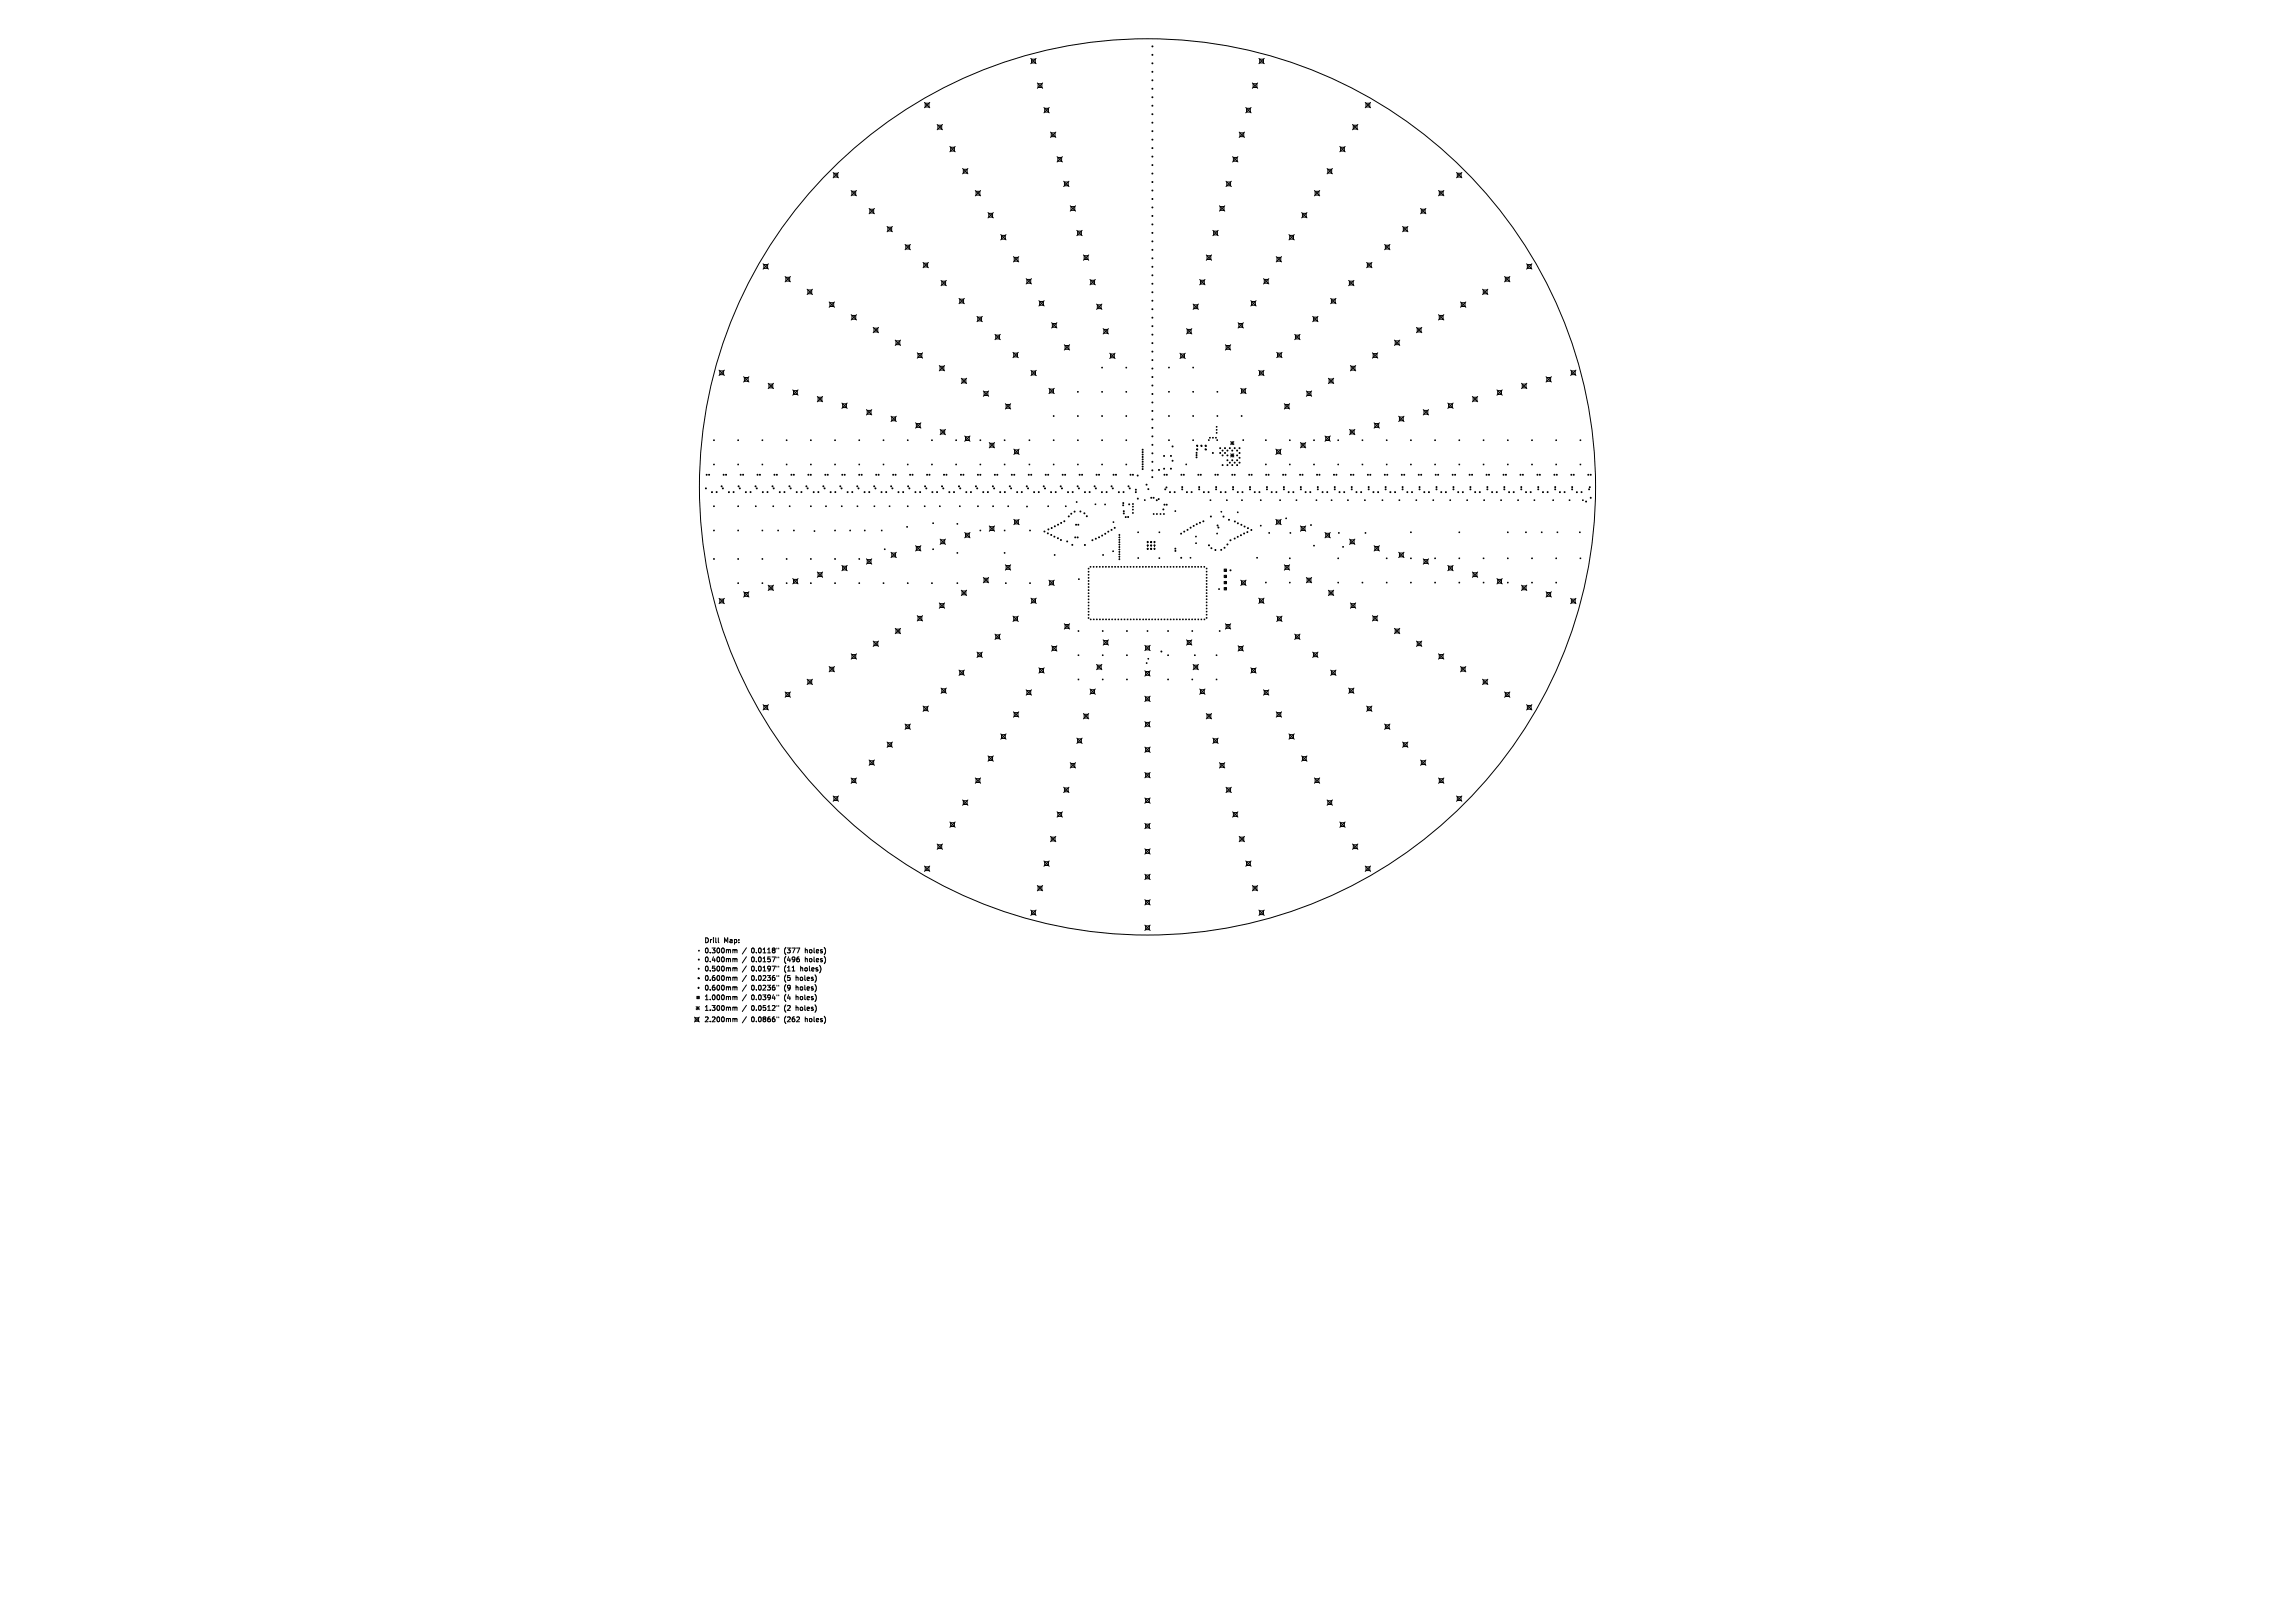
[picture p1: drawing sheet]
<svg xmlns="http://www.w3.org/2000/svg" width="297mm" height="210mm" viewBox="0 0 297 210" stroke-linecap="round" stroke-linejoin="round" font-family="sans-serif">
<defs><g id="words">
<g font-size=".9">
<text x="91.1" y="122.1">Drill</text>
<text x="91.1" y="123.4">0.300mm</text>
<text x="91.1" y="124.6">0.400mm</text>
<text x="91.1" y="125.8">0.500mm</text>
<text x="93.6" y="122.1">Map:</text>
<text x="97.2" y="123.4">0.0118&quot;</text>
<text x="97.2" y="124.6">0.0157&quot;</text>
<text x="97.2" y="125.8">0.0197&quot;</text>
<text x="101.5" y="123.4">(377</text>
<text x="101.5" y="124.6">(496</text>
<text x="101.5" y="125.8">(11</text>
<text x="103.7" y="125.8">holes)</text>
<text x="104.3" y="123.4">holes)</text>
<text x="104.3" y="124.6">holes)</text>
<text x="91.1" y="127">0.600mm</text>
<text x="91.1" y="128.2">0.600mm</text>
<text x="91.1" y="129.5">1.000mm</text>
<text x="91.1" y="130.9">1.300mm</text>
<text x="97.2" y="127">0.0236&quot;</text>
<text x="97.2" y="128.2">0.0236&quot;</text>
<text x="97.2" y="129.5">0.0394&quot;</text>
<text x="97.2" y="130.9">0.0512&quot;</text>
<text x="101.5" y="127">(5</text>
<text x="101.5" y="128.2">(9</text>
<text x="101.5" y="129.5">(4</text>
<text x="101.5" y="130.9">(2</text>
<text x="103.1" y="127">holes)</text>
<text x="103.1" y="128.2">holes)</text>
<text x="103.1" y="129.5">holes)</text>
<text x="103.1" y="130.9">holes)</text>
<text x="91.1" y="132.3">2.200mm</text>
<text x="97.2" y="132.3">0.0866&quot;</text>
<text x="101.5" y="132.3">(262</text>
<text x="104.3" y="132.3">holes)</text>
</g>
</g></defs>
<g fill="none" stroke="#000" stroke-width=".13">
<path d="M119.6 13.3l.7 .6M119.7 13.4h.5v.4h-.5zM120.3 13.3l-.7 .6M121.3 16.1l.7 .7M121.4 16.2h.5v.5h-.5zM122 16.1l-.7 .7M122.9 19l.7 .6M123 19.1h.5v.4h-.5zM123.6 19l-.7 .6M133.4 7.6l.7 .6M133.5 7.7h.5v.4h-.5zM134.1 7.6l-.7 .6"/>
<path d="M134.2 10.7l.7 .7M134.3 10.8h.5v.5h-.5zM134.9 10.7l-.7 .7M135.1 13.9l.7 .7M135.2 14h.5v.5h-.5zM135.8 13.9l-.7 .7M135.9 17.1l.7 .7M136 17.2h.5v.5h-.5zM136.6 17.1l-.7 .7M160.4 17.1l.7 .7M160.5 17.2h.5v.5h-.5zM161.1 17.1l-.7 .7"/>
<path d="M161.2 13.9l.7 .7M161.3 14h.5v.5h-.5zM161.9 13.9l-.7 .7M162.1 10.7l.7 .7M162.2 10.8h.5v.5h-.5zM162.8 10.7l-.7 .7M162.9 7.6l.7 .6M163 7.7h.5v.4h-.5zM163.6 7.6l-.7 .6M173.4 19l.7 .6M173.5 19.1h.5v.4h-.5zM174.1 19l-.7 .6"/>
<path d="M175 16.1l.7 .7M175.1 16.2h.5v.5h-.5zM175.7 16.1l-.7 .7M176.7 13.3l.7 .6M176.8 13.4h.5v.4h-.5zM177.4 13.3l-.7 .6M98.8 34.1l.6 .7M98.9 34.2h.4v.5h-.4zM99.4 34.1l-.6 .7M101.6 35.8l.7 .7M101.7 35.9h.5v.5h-.5zM102.3 35.8l-.7 .7"/>
<path d="M104.5 37.4l.6 .7M104.6 37.5h.4v.5h-.4zM105.1 37.4l-.6 .7M107.3 39.1l.7 .7M107.4 39.2h.5v.5h-.5zM107.8 22.3l.7 .7M107.9 22.4h.5v.5h-.5zM108 39.1l-.7 .7M108.5 22.3l-.7 .7M110.1 24.6l.7 .7M110.2 24.7h.5v.5h-.5zM110.8 24.6l-.7 .7"/>
<path d="M112.5 27l.7 .7M112.6 27.1h.5v.5h-.5zM113.2 27l-.7 .7M114.8 29.3l.7 .7M114.9 29.4h.5v.5h-.5zM115.5 29.3l-.7 .7M117.1 31.6l.7 .7M117.2 31.7h.5v.5h-.5zM117.8 31.6l-.7 .7M119.5 34l.6 .6M119.6 34.1h.4v.4h-.4zM120.1 34l-.6 .6"/>
<path d="M121.8 36.3l.7 .7M121.9 36.4h.5v.5h-.5zM122.5 36.3l-.7 .7M124.1 38.6l.7 .7M124.2 38.7h.5v.5h-.5zM124.6 21.8l.7 .7M124.7 21.9h.5v.5h-.5zM124.8 38.6l-.7 .7M125.3 21.8l-.7 .7M126.2 24.7l.7 .6M126.3 24.8h.5v.4h-.5zM126.9 24.7l-.7 .6"/>
<path d="M127.9 27.5l.7 .7M128 27.6h.4v.5h-.4zM128.6 27.5l-.7 .7M129.5 30.4l.7 .6M129.6 30.5h.5v.4h-.5zM130.2 30.4l-.7 .6M131.2 33.2l.6 .7M131.3 33.3h.4v.5h-.4zM131.8 33.2l-.6 .7M132.8 36.1l.7 .6M132.9 36.2h.5v.4h-.5zM133.5 36.1l-.7 .6"/>
<path d="M134.4 38.9l.7 .7M134.5 39h.5v.5h-.5zM135.1 38.9l-.7 .7M136.8 20.3l.7 .7M136.9 20.4h.5v.5h-.5zM137.5 20.3l-.7 .7M137.7 23.5l.6 .6M137.8 23.6h.4v.4h-.4zM138.3 23.5l-.6 .6M138.5 26.6l.7 .7M138.6 26.7h.5v.5h-.5zM139.2 26.6l-.7 .7"/>
<path d="M139.4 29.8l.6 .7M139.5 29.9h.4v.5h-.4zM140 29.8l-.6 .7M140.2 33l.7 .7M140.3 33.1h.5v.5h-.5zM140.9 33l-.7 .7M141.1 36.2l.6 .7M141.2 36.3h.4v.5h-.4zM141.7 36.2l-.6 .7M141.9 39.3l.7 .7M142 39.4h.5v.5h-.5zM142.6 39.3l-.7 .7"/>
<path d="M154.4 39.3l.7 .7M154.5 39.4h.5v.5h-.5zM155.1 39.3l-.7 .7M155.3 36.2l.6 .7M155.4 36.3h.4v.5h-.4zM155.9 36.2l-.6 .7M156.1 33l.7 .7M156.2 33.1h.5v.5h-.5zM156.8 33l-.7 .7M157 29.8l.6 .7M157.1 29.9h.4v.5h-.4zM157.6 29.8l-.6 .7"/>
<path d="M157.8 26.6l.7 .7M157.9 26.7h.5v.5h-.5zM158.5 26.6l-.7 .7M158.7 23.5l.7 .6M158.8 23.6h.5v.4h-.5zM159.4 23.5l-.7 .6M159.5 20.3l.7 .7M159.6 20.4h.5v.5h-.5zM160.2 20.3l-.7 .7M161.9 38.9l.7 .7M162 39h.5v.5h-.5zM162.6 38.9l-.7 .7"/>
<path d="M163.5 36.1l.7 .6M163.6 36.2h.5v.4h-.5zM164.2 36.1l-.7 .6M165.2 33.2l.7 .7M165.3 33.3h.4v.5h-.4zM165.9 33.2l-.7 .7M166.8 30.4l.7 .6M166.9 30.5h.5v.4h-.5zM167.5 30.4l-.7 .6M168.5 27.5l.6 .7M168.6 27.6h.4v.5h-.4zM169.1 27.5l-.6 .7"/>
<path d="M170.1 24.7l.7 .6M170.2 24.8h.5v.4h-.5zM170.8 24.7l-.7 .6M171.7 21.8l.7 .7M171.8 21.9h.5v.5h-.5zM172.2 38.6l.7 .7M172.3 38.7h.5v.5h-.5zM172.4 21.8l-.7 .7M172.9 38.6l-.7 .7M174.5 36.3l.7 .7M174.6 36.4h.5v.5h-.5zM175.2 36.3l-.7 .7"/>
<path d="M176.9 34l.6 .6M177 34.1h.4v.4h-.4zM177.5 34l-.6 .6M179.2 31.6l.7 .7M179.3 31.7h.5v.5h-.5zM179.9 31.6l-.7 .7M181.5 29.3l.7 .7M181.6 29.4h.5v.5h-.5zM182.2 29.3l-.7 .7M183.8 27l.7 .7M183.9 27.1h.5v.5h-.5zM184.5 27l-.7 .7"/>
<path d="M186.2 24.6l.7 .7M186.3 24.7h.5v.5h-.5zM186.9 24.6l-.7 .7M188.5 22.3l.7 .7M188.6 22.4h.5v.5h-.5zM189 39.1l.7 .7M189.1 39.2h.5v.5h-.5zM189.2 22.3l-.7 .7M189.7 39.1l-.7 .7M191.9 37.4l.6 .7M192 37.5h.4v.5h-.4zM192.5 37.4l-.6 .7"/>
<path d="M194.7 35.8l.7 .7M194.8 35.9h.5v.5h-.5zM195.4 35.8l-.7 .7M197.6 34.1l.6 .7M197.7 34.2h.4v.5h-.4zM198.2 34.1l-.6 .7M92.3 56.9l.1 .1M92.4 56.9l-.1 .1M93.1 47.9l.6 .7M93.2 48h.4v.5h-.4zM93.7 47.9l-.6 .7M95.5 56.9l.1 .1"/>
<path d="M95.6 56.9l-.1 .1M96.2 48.7l.7 .7M96.3 48.8h.5v.5h-.5zM96.9 48.7l-.7 .7M98.6 56.9l.1 .1M98.7 56.9l-.1 .1M99.4 49.6l.7 .7M99.5 49.7h.5v.5h-.5zM100.1 49.6l-.7 .7M101.8 56.9v.1M102.6 50.4l.7 .7M102.7 50.5h.5v.5h-.5z"/>
<path d="M103.3 50.4l-.7 .7M104.9 56.9l.1 .1M105 56.9l-.1 .1M105.8 51.3l.7 .7M105.9 51.4h.5v.5h-.5zM106.5 51.3l-.7 .7M108 56.9l.1 .1M108.1 56.9l-.1 .1M108.9 52.2l.7 .6M109 52.3h.5v.4h-.5zM109.6 52.2l-.7 .6M110.2 40.7l.6 .7"/>
<path d="M110.3 40.8h.4v.5h-.4zM110.8 40.7l-.6 .7M111.2 56.9v.1M112.1 53l.7 .7M112.2 53.1h.5v.5h-.5zM112.8 53l-.7 .7M113 42.4l.7 .7M113.1 42.5h.5v.5h-.5zM113.7 42.4l-.7 .7M114.3 56.9l.1 .1M114.4 56.9l-.1 .1M115.3 53.9l.7 .6"/>
<path d="M115.4 54h.5v.4h-.5zM115.9 44l.6 .7M116 44.1h.4v.5h-.4zM116 53.9l-.7 .6M116.5 44l-.6 .7M117.4 56.9l.1 .1M117.5 56.9l-.1 .1M118.5 54.7l.7 .7M118.6 54.8h.5v.5h-.5zM118.7 45.7l.7 .6M118.8 45.8h.5v.4h-.5zM119.2 54.7l-.7 .7"/>
<path d="M119.4 45.7l-.7 .6M120.6 56.9l.1 .1M120.7 56.9l-.1 .1M121.6 47.3l.6 .7M121.7 47.4h.4v.5h-.4zM121.7 55.6l.7 .6M121.8 55.7h.5v.4h-.5zM122.2 47.3l-.6 .7M122.4 55.6l-.7 .6M123.7 56.9l.1 .1M123.8 56.9l-.1 .1M124.4 48.9l.7 .7"/>
<path d="M124.5 49h.5v.5h-.5zM124.8 56.4l.7 .7M124.9 56.5h.5v.5h-.5zM125.1 48.9l-.7 .7M125.5 56.4l-.7 .7M126.4 40.9l.7 .7M126.5 41h.5v.5h-.5zM126.8 56.9l.1 .1M126.9 56.9l-.1 .1M127.1 40.9l-.7 .7M127.3 50.6l.6 .7M127.4 50.7h.4v.5h-.4z"/>
<path d="M127.9 50.6l-.6 .7M128 57.3l.7 .7M128.1 57.4h.5v.5h-.5zM128.7 57.3l-.7 .7M128.8 43.3l.7 .7M128.9 43.4h.5v.5h-.5zM129.5 43.3l-.7 .7M130 56.9l.1 .1M130.1 56.9l-.1 .1M130.1 52.2l.7 .7M130.2 52.3h.5v.5h-.5zM130.8 52.2l-.7 .7"/>
<path d="M131.1 45.6l.7 .7M131.2 45.7h.5v.5h-.5zM131.2 58.1l.7 .7M131.3 58.2h.5v.5h-.5zM131.8 45.6l-.7 .7M131.9 58.1l-.7 .7M133.2 56.9l.1 .1M133.3 56.9l-.1 .1M133.4 47.9l.7 .7M133.5 48h.5v.5h-.5zM134.1 47.9l-.7 .7M135.7 50.2l.7 .7"/>
<path d="M135.8 50.3h.5v.5h-.5zM136.1 41.8l.7 .6M136.2 41.9h.5v.4h-.5zM136.3 53.8l.1 .1M136.3 56.9l.1 .1M136.4 53.8l-.1 .1M136.4 56.9l-.1 .1M136.4 50.2l-.7 .7M136.8 41.8l-.7 .6M137.7 44.6l.7 .7M137.8 44.7h.5v.5h-.5zM138.4 44.6l-.7 .7"/>
<path d="M139.4 56.9l.1 .1M139.4 50.7h.1M139.4 53.8l.1 .1M139.5 50.7h-.1M139.5 53.8l-.1 .1M139.5 56.9l-.1 .1M142.6 53.8l.1 .1M142.6 56.9l.1 .1M142.6 47.5l.1 .1M142.6 50.7h.1M142.7 47.5l-.1 .1M142.7 50.7h-.1"/>
<path d="M142.7 53.8l-.1 .1M142.7 56.9l-.1 .1M142.8 42.5l.7 .7M142.9 42.6h.5v.5h-.5zM143.5 42.5l-.7 .7M143.6 45.7l.7 .7M143.7 45.8h.5v.5h-.5zM144.3 45.7l-.7 .7M145.7 50.7h.1M145.7 53.8l.1 .1M145.7 47.5l.1 .1M145.7 56.9l.1 .1"/>
<path d="M145.8 47.5l-.1 .1M145.8 50.7h-.1M145.8 53.8l-.1 .1M145.8 56.9l-.1 .1M151.2 47.5l.1 .1M151.2 50.6l.1 .1M151.2 53.8l.1 .1M151.2 56.9l.1 .1M151.3 47.5l-.1 .1M151.3 50.6l-.1 .1M151.3 53.8l-.1 .1M151.3 56.9l-.1 .1"/>
<path d="M152.7 45.7l.7 .7M152.8 45.8h.5v.5h-.5zM153.4 45.7l-.7 .7M153.6 42.5l.6 .7M153.7 42.6h.4v.5h-.4zM154.2 42.5l-.6 .7M154.4 47.5l.1 .1M154.4 50.6l.1 .1M154.4 53.8l.1 .1M154.4 56.9l.1 .1M154.5 47.5l-.1 .1M154.5 50.6l-.1 .1"/>
<path d="M154.5 53.8l-.1 .1M154.5 56.9l-.1 .1M154.9 57.6h.1v.1h-.1zM154.9 58.1h.1v.1h-.1zM155.4 57.6h.1v.1h-.1zM156 57.6h.1v.1h-.1zM156 58.1h.1v.1h-.1zM156.4 56.9l.1 .1M156.5 56.9l-.1 .1M156.5 56.6l.1 .1M156.6 56.6l-.1 .1M156.9 56.6l.1 .1"/>
<path d="M157 56.6l-.1 .1M157.3 56.6l.1 .1M157.4 55.2l.1 .1M157.4 55.6l.1 .1M157.4 56l.1 .1M157.4 56.6l-.1 .1M157.5 56.9l.1 .1M157.5 55.2l-.1 .1M157.5 55.6l-.1 .1M157.5 56l-.1 .1M157.5 50.6l.1 .1M157.5 53.8l.1 .1"/>
<path d="M157.6 56.9l-.1 .1M157.6 50.6l-.1 .1M157.6 53.8l-.1 .1M158.6 44.6l.7 .7M158.7 44.7h.5v.5h-.5zM159.3 57.1l.4 .4M159.3 57.3h.4M159.3 58.7l.4 .4M159.3 58.9h.4M159.3 44.6l-.7 .7M159.5 57.1v.4M159.5 58.7v.4"/>
<path d="M159.7 57.1l-.4 .4M159.7 58.7l-.4 .4M160.2 41.8l.7 .6M160.3 41.9h.5v.4h-.5zM160.6 50.2l.7 .7M160.6 53.8l.1 .1M160.7 50.3h.5v.5h-.5zM160.7 53.8l-.1 .1M160.8 56.9l.1 .1M160.9 41.8l-.7 .6M160.9 56.9l-.1 .1M161.3 50.2l-.7 .7"/>
<path d="M162.9 47.9l.7 .7M163 48h.5v.5h-.5zM163.6 47.9l-.7 .7M163.8 56.9l.1 .1M163.9 56.9l-.1 .1M165.1 58.1l.7 .7M165.2 58.2h.5v.5h-.5zM165.2 45.6l.7 .7M165.3 45.7h.5v.5h-.5zM165.8 58.1l-.7 .7M165.9 45.6l-.7 .7M166.2 52.2l.7 .7"/>
<path d="M166.3 52.3h.5v.5h-.5zM166.9 56.9l.1 .1M166.9 52.2l-.7 .7M167 56.9l-.1 .1M167.5 43.3l.7 .7M167.7 43.4h.4v.5h-.4zM168.2 43.3l-.7 .7M168.3 57.3l.7 .7M168.4 57.4h.5v.5h-.5zM169 57.3l-.7 .7M169.1 50.6l.6 .7M169.2 50.7h.4v.5h-.4z"/>
<path d="M169.7 50.6l-.6 .7M169.9 40.9l.7 .7M170 41h.5v.5h-.5zM170 56.9l.1 .1M170.1 56.9l-.1 .1M170.6 40.9l-.7 .7M171.5 56.4l.7 .7M171.6 56.5h.5v.5h-.5zM171.9 48.9l.7 .7M172 49h.5v.5h-.5zM172.2 56.4l-.7 .7M172.6 48.9l-.7 .7"/>
<path d="M173.1 56.9l.1 .1M173.2 56.9l-.1 .1M174.6 55.6l.7 .6M174.7 55.7h.5v.4h-.5zM174.8 47.3l.6 .7M174.9 47.4h.4v.5h-.4zM175.3 55.6l-.7 .6M175.4 47.3l-.6 .7M176.3 56.9l.1 .1M176.4 56.9l-.1 .1M177.6 45.7l.7 .6M177.7 45.8h.5v.4h-.5z"/>
<path d="M177.8 54.7l.7 .7M177.9 54.8h.5v.5h-.5zM178.3 45.7l-.7 .6M178.5 54.7l-.7 .7M179.4 56.9l.1 .1M179.5 56.9l-.1 .1M180.5 44l.6 .7M180.6 44.1h.4v.5h-.4zM181 53.9l.7 .6M181.1 54h.5v.4h-.5zM181.1 44l-.6 .7M181.7 53.9l-.7 .6"/>
<path d="M182.5 56.9l.1 .1M182.6 56.9l-.1 .1M183.3 42.4l.7 .7M183.4 42.5h.5v.5h-.5zM184 42.4l-.7 .7M184.2 53l.7 .7M184.3 53.1h.5v.5h-.5zM184.9 53l-.7 .7M185.7 56.9l.1 .1M185.8 56.9l-.1 .1M186.2 40.7l.6 .7M186.3 40.8h.4v.5h-.4z"/>
<path d="M186.8 40.7l-.6 .7M187.4 52.2l.7 .6M187.5 52.3h.5v.4h-.5zM188.1 52.2l-.7 .6M188.8 56.9l.1 .1M188.9 56.9l-.1 .1M190.5 51.3l.7 .7M190.6 51.4h.5v.5h-.5zM191.2 51.3l-.7 .7M191.9 56.9l.1 .1M192 56.9l-.1 .1M193.7 50.4l.7 .7"/>
<path d="M193.8 50.5h.5v.5h-.5zM194.4 50.4l-.7 .7M195.1 56.9l.1 .1M195.2 56.9l-.1 .1M196.9 49.6l.7 .7M197 49.7h.5v.5h-.5zM197.6 49.6l-.7 .7M198.2 56.9l.1 .1M198.3 56.9l-.1 .1M200.1 48.7l.7 .7M200.2 48.8h.5v.5h-.5zM200.8 48.7l-.7 .7"/>
<path d="M201.3 56.9l.1 .1M201.4 56.9l-.1 .1M203.3 47.9l.6 .7M203.4 48h.4v.5h-.4zM203.9 47.9l-.6 .7M204.5 56.9l.1 .1M204.6 56.9l-.1 .1M92.3 60.1h.1M92.3 65.5l.1 .1M92.3 68.6l.1 .1M92.3 72.3l.1 .1M92.4 60.1h-.1"/>
<path d="M92.4 65.5l-.1 .1M92.4 68.6l-.1 .1M92.4 72.3l-.1 .1M93.1 77.4l.6 .7M93.2 77.5h.4v.5h-.4zM93.7 77.4l-.6 .7M95.5 60.1h.1M95.5 68.6l.1 .1M95.5 65.5l.1 .1M95.5 72.3l.1 .1M95.5 75.4l.1 .1M95.6 65.5l-.1 .1"/>
<path d="M95.6 60.1h-.1M95.6 68.6l-.1 .1M95.6 72.3l-.1 .1M95.6 75.4l-.1 .1M96.2 76.6l.7 .7M96.3 76.7h.5v.5h-.5zM96.9 76.6l-.7 .7M97.8 65.5v.1M98.6 60.1h.1M98.6 68.6l.1 .1M98.6 75.4l.1 .1M98.6 72.3l.1 .1"/>
<path d="M98.7 72.3l-.1 .1M98.7 60.1h-.1M98.7 68.6l-.1 .1M98.7 75.4l-.1 .1M99.4 75.7l.7 .7M99.5 75.8h.5v.5h-.5zM100 65.5l.1 .1M100.1 75.7l-.7 .7M100.1 65.5l-.1 .1M100.7 68.6v.1M101.8 75.4v.1M101.8 60.1h.1"/>
<path d="M101.8 72.3v.1M102.1 65.5l.1 .1M102.2 65.5l-.1 .1M102.6 74.9l.7 .7M102.7 68.6l.1 .1M102.7 75h.5v.5h-.5zM102.8 68.6l-.1 .1M103.3 74.9l-.7 .7M104.9 60.1h.1M104.9 75.4l.1 .1M104.9 65.5l.1 .1M104.9 72.3l.1 .1"/>
<path d="M105 72.3l-.1 .1M105 60.1h-.1M105 65.5l-.1 .1M105 75.4l-.1 .1M105.4 68.7l.1 .1M105.5 68.7l-.1 .1M105.8 74l.7 .7M105.9 74.1h.5v.5h-.5zM106.5 74l-.7 .7M106.8 65.5l.1 .1M106.9 65.5l-.1 .1M108 60.1h.1"/>
<path d="M108 68.6l.1 .1M108 75.4l.1 .1M108 72.3l.1 .1M108.1 72.3l-.1 .1M108.1 60.1h-.1M108.1 68.6l-.1 .1M108.1 75.4l-.1 .1M108.9 65.5l.1 .1M108.9 73.2l.7 .7M109 65.5l-.1 .1M109 73.3h.5v.5h-.5zM109.6 73.2l-.7 .7"/>
<path d="M110 68.6l.1 .1M110.1 68.6l-.1 .1M110.9 65.5l.1 .1M111 65.5l-.1 .1M111.2 60.1h.1M111.2 72.3v.1M111.2 75.4v.1M111.9 68.6l.1 .1M112 68.6l-.1 .1M112.1 72.3l.7 .7M112.2 72.4h.5v.5h-.5zM112.8 72.3l-.7 .7"/>
<path d="M113.1 65.5l.1 .1M113.2 65.5l-.1 .1M114.1 68.6v.1M114.3 60.1h.1M114.3 75.4l.1 .1M114.4 60.1h-.1M114.4 75.4l-.1 .1M114.4 71l.1 .1M114.5 71l-.1 .1M115.1 65.5l.1 .1M115.2 65.5l-.1 .1M115.3 71.5l.7 .6"/>
<path d="M115.4 71.6h.5v.4h-.5zM116 71.5l-.7 .6M117.3 68.1l.1 .1M117.4 60.1h.1M117.4 65.5l.1 .1M117.4 75.4l.1 .1M117.4 68.1l-.1 .1M117.5 60.1h-.1M117.5 65.5l-.1 .1M117.5 75.4l-.1 .1M118.5 70.6l.7 .7M118.6 70.7h.5v.5h-.5z"/>
<path d="M118.7 79.7l.7 .7M118.8 79.8h.5v.5h-.5zM119.2 70.6l-.7 .7M119.4 79.7l-.7 .7M119.6 65.5l.1 .1M119.7 65.5l-.1 .1M120.6 60.1h.1M120.6 75.4l.1 .1M120.7 60.1h-.1M120.7 75.4l-.1 .1M120.7 67.7l.1 .1M120.7 71l.1 .1"/>
<path d="M120.8 67.7l-.1 .1M120.8 71l-.1 .1M121.6 78l.6 .7M121.6 65.5l.1 .1M121.7 78.1h.4v.5h-.4zM121.7 69.8l.7 .6M121.7 65.5l-.1 .1M121.8 69.9h.5v.4h-.5zM122.2 78l-.6 .7M122.4 69.8l-.7 .6M123.7 60.1h.1M123.8 60.1h-.1"/>
<path d="M123.8 67.7l.1 .1M123.8 71.5l.1 .1M123.8 75.4l.1 .1M123.9 67.7l-.1 .1M123.9 71.5l-.1 .1M123.9 75.4l-.1 .1M124.2 65.5l.1 .1M124.3 65.5l-.1 .1M124.4 76.4l.7 .7M124.5 76.5h.5v.5h-.5zM124.8 68.9l.7 .7M124.9 69h.5v.5h-.5z"/>
<path d="M125.1 76.4l-.7 .7M125.5 68.9l-.7 .7M126.5 65.5l.1 .1M126.6 65.5l-.1 .1M126.8 60.1h.1M126.8 68.6l.1 .1M126.9 60.1h-.1M126.9 68.6l-.1 .1M127.3 74.7l.6 .7M127.4 74.8h.4v.5h-.4zM127.9 74.7l-.6 .7M128 68.1l.7 .6"/>
<path d="M128.1 68.2h.5v.4h-.5zM128.5 65.5l.1 .1M128.6 65.5l-.1 .1M128.7 68.1l-.7 .6M130 60.1h.1M130 68.6l.1 .1M130 71.5l.1 .1M130.1 60.1h-.1M130.1 68.6l-.1 .1M130.1 71.5l-.1 .1M130.1 73.1l.7 .7M130.1 75.4l.1 .1"/>
<path d="M130.2 73.2h.5v.5h-.5zM130.2 75.4l-.1 .1M130.4 65.5l.1 .1M130.5 65.5l-.1 .1M130.8 73.1l-.7 .7M131.1 79.7l.7 .7M131.2 79.8h.5v.5h-.5zM131.2 67.2l.7 .7M131.3 67.3h.5v.5h-.5zM131.8 79.7l-.7 .7M131.9 67.2l-.7 .7M132.9 65.5l.1 .1"/>
<path d="M133 65.5l-.1 .1M133.2 60.1h.1M133.3 68.6v.1M133.3 75.4v.1M133.3 60.1h-.1M133.4 77.4l.7 .7M133.5 77.5h.5v.5h-.5zM134.1 77.4l-.7 .7M135.6 65.5l.1 .1M135.7 65.5l-.1 .1M135.7 75.1l.7 .7M135.8 75.2h.5v.5h-.5z"/>
<path d="M136.3 60.1h.1M136.4 60.1h-.1M136.4 75.1l-.7 .7M136.4 71.8l.1 .1M136.5 71.8l-.1 .1M137.9 65.5l.1 .1M138 65.5l-.1 .1M139.3 64.9l.1 .1M139.4 64.9l-.1 .1M139.4 60.1h.1M139.5 60.1h-.1M139.6 74.9l.1 .1"/>
<path d="M139.7 74.9l-.1 .1M140.8 79.9l.1 .1M140.8 73.5l.1 .1M140.8 73.9l.1 .1M140.8 74.3l.1 .1M140.8 74.7l.1 .1M140.8 75.1l.1 .1M140.8 75.5l.1 .1M140.8 75.9l.1 .1M140.8 76.3l.1 .1M140.8 76.7l.1 .1M140.8 77.1l.1 .1"/>
<path d="M140.8 77.5l.1 .1M140.8 77.9l.1 .1M140.8 78.3l.1 .1M140.8 78.7l.1 .1M140.8 79.1l.1 .1M140.8 79.5l.1 .1M140.9 79.9l-.1 .1M140.9 73.5l-.1 .1M140.9 73.9l-.1 .1M140.9 74.3l-.1 .1M140.9 74.7l-.1 .1M140.9 75.1l-.1 .1"/>
<path d="M140.9 75.5l-.1 .1M140.9 75.9l-.1 .1M140.9 76.3l-.1 .1M140.9 76.7l-.1 .1M140.9 77.1l-.1 .1M140.9 77.5l-.1 .1M140.9 77.9l-.1 .1M140.9 78.3l-.1 .1M140.9 78.7l-.1 .1M140.9 79.1l-.1 .1M140.9 79.5l-.1 .1M141.1 73.3l.1 .1"/>
<path d="M141.2 73.3l-.1 .1M141.5 73.3l.1 .1M141.6 73.3l-.1 .1M141.7 65.2l.1 .1M141.8 65.2l-.1 .1M141.9 73.3l.1 .1M142 73.3l-.1 .1M142.3 73.3l.1 .1M142.4 73.3l-.1 .1M142.6 60.1h.1M142.7 60.1h-.1M142.7 73.3l.1 .1"/>
<path d="M142.7 71.8l.1 .1M142.8 73.3l-.1 .1M142.8 71.8l-.1 .1M143 65.2l.1 .1M143.1 65.2l-.1 .1M143.1 73.3l.1 .1M143.2 73.3l-.1 .1M143.5 73.3l.1 .1M143.6 73.3l-.1 .1M143.9 73.3l.1 .1M144 73.3l-.1 .1M144 71.3l.1 .1"/>
<path d="M144.1 67.5v.1M144.1 71.3l-.1 .1M144.3 73.3l.1 .1M144.4 73.3l-.1 .1M144.7 73.3l.1 .1M144.8 73.3l-.1 .1M144.8 69.2h.1M144.8 69.5h.1M144.8 69.8h.1M144.8 70.2h.1M144.8 70.5h.1M144.8 70.8h.1"/>
<path d="M144.8 71.1h.1M144.8 71.4h.1M144.8 71.7h.1M144.8 72h.1M144.8 72.4h.1M144.9 69.1v.2M144.9 69.5v.1M144.9 69.8v.1M144.9 70.1v.1M144.9 70.4v.1M144.9 70.7v.2M144.9 71v.2"/>
<path d="M144.9 71.3v.2M144.9 71.6v.2M144.9 72v.1M144.9 72.3v.1M145.1 73.3l.1 .1M145.2 73.3l-.1 .1M145.5 73.3l.1 .1M145.6 73.3l-.1 .1M145.7 60.1h.1M145.8 60.1h-.1M145.9 73.3l.1 .1M146 73.3l-.1 .1"/>
<path d="M146.3 73.3v.1M146.6 66.3l.1 .1M146.6 65.9l.1 .1M146.6 65.5l.1 .1M146.6 65.2l.1 .1M146.7 73.3v.1M146.7 66.3l-.1 .1M146.7 65.9l-.1 .1M146.7 65.5l-.1 .1M146.7 65.2l-.1 .1M147.1 73.3v.1M147.2 68.8l.1 .1"/>
<path d="M147.3 72.2l.1 .1M147.3 68.8l-.1 .1M147.4 72.2l-.1 .1M147.4 73.3l.1 .1M147.5 73.3l-.1 .1M147.8 73.3l.1 .1M147.9 73.3l-.1 .1M148.1 64.7l.1 .1M148.2 64.7l-.1 .1M148.2 73.3l.1 .1M148.3 73.3l-.1 .1M148.4 71l.1-.1 .1 .1-.1 .1z"/>
<path d="M148.5 70l.1 .1-.1 .1-.1-.1zM148.5 70.5l.1 .1-.1 .1-.1-.1zM148.6 73.3l.1 .1M148.7 73.3l-.1 .1M148.9 70.1l.1-.1 .1 .1-.1 .1zM148.9 71l.1-.1 .1 .1-.1 .1zM149 70.5l.1 .1-.1 .1-.1-.1zM149 73.3l.1 .1M149.1 73.3l-.1 .1M149.3 66.5v.1M149.3 71l.1-.1 .1 .1-.1 .1zM149.4 70l.1 .1-.1 .1-.1-.1z"/>
<path d="M149.4 70.5l.1 .1-.1 .1-.1-.1zM149.4 73.3l.1 .1M149.5 73.3l-.1 .1M149.7 66.5l.1 .1M149.8 66.5l-.1 .1M149.8 73.3l.1 .1M149.9 73.3l-.1 .1M150 72.2l.1 .1M150 68.8l.1 .1M150.1 72.2l-.1 .1M150.1 68.8l-.1 .1M150.1 66.5l.1 .1"/>
<path d="M150.2 66.5l-.1 .1M150.2 73.3l.1 .1M150.3 73.3l-.1 .1M150.6 66.5l.1 .1M150.6 73.3l.1 .1M150.7 66.5l-.1 .1M150.7 73.3l-.1 .1M151 73.3l.1 .1M151.1 73.3l-.1 .1M151.4 73.3l.1 .1M151.5 73.3l-.1 .1M151.8 73.3l.1 .1"/>
<path d="M151.9 73.3l-.1 .1M152.1 66.1l.1 .1M152.2 66.1l-.1 .1M152.2 73.3l.1 .1M152.3 73.3l-.1 .1M152.6 73.3l.1 .1M152.7 73.3l-.1 .1M153 73.3l.1 .1M153.1 73.3l-.1 .1M153.4 73.3l.1 .1M153.5 60l.1 .1M153.5 73.3l-.1 .1"/>
<path d="M153.6 60l-.1 .1M153.8 73.3l.1 .1M153.9 73.3l-.1 .1M154 72.1l.1 .1M154.1 72.1l-.1 .1M154.2 73.3l.1 .1M154.3 73.3l-.1 .1M154.6 73.3l.1 .1M154.7 73.3l-.1 .1M154.7 69.4l.1 .1M154.7 70.2l.1 .1M154.8 69.4l-.1 .1"/>
<path d="M154.8 70.2l-.1 .1M155 73.3l.1 .1M155.1 73.3l-.1 .1M155.4 73.3l.1 .1M155.5 73.3l-.1 .1M155.8 73.3l.1 .1M155.9 73.3l-.1 .1M156.1 79.9l.1 .1M156.1 73.5l.1 .1M156.1 73.9l.1 .1M156.1 74.3l.1 .1M156.1 74.7l.1 .1"/>
<path d="M156.1 75.1l.1 .1M156.1 75.5l.1 .1M156.1 75.9l.1 .1M156.1 76.3l.1 .1M156.1 76.7l.1 .1M156.1 77.1l.1 .1M156.1 77.5l.1 .1M156.1 77.9l.1 .1M156.1 78.3l.1 .1M156.1 78.7l.1 .1M156.1 79.1l.1 .1M156.1 79.5l.1 .1"/>
<path d="M156.2 79.9l-.1 .1M156.2 73.9l-.1 .1M156.2 73.5l-.1 .1M156.2 74.3l-.1 .1M156.2 74.7l-.1 .1M156.2 75.1l-.1 .1M156.2 75.5l-.1 .1M156.2 75.9l-.1 .1M156.2 76.3l-.1 .1M156.2 76.7l-.1 .1M156.2 77.1l-.1 .1M156.2 77.5l-.1 .1"/>
<path d="M156.2 77.9l-.1 .1M156.2 78.3l-.1 .1M156.2 78.7l-.1 .1M156.2 79.1l-.1 .1M156.2 79.5l-.1 .1M156.6 64.7l.1 .1M156.7 64.7l-.1 .1M157.5 69l.1 .1M157.6 69l-.1 .1M157.7 76.2l.1 .1M157.8 76.2l-.1 .1M158 66.2l.1 .1"/>
<path d="M158.1 66.2l-.1 .1M158.4 73.6l.3 .3M158.4 74.4l.3 .3M158.4 75.2l.3 .3M158.4 76l.3 .3M158.7 64.7l.1 .1M158.7 75.2l-.3 .3M158.7 73.6l-.3 .3M158.7 74.4l-.3 .3M158.7 76l-.3 .3M158.8 64.7l-.1 .1M160.1 66.2l.1 .1"/>
<path d="M160.2 66.2l-.1 .1M160.6 75.1l.7 .7M160.7 75.2h.5v.5h-.5zM160.7 64.7l.1 .1M160.8 64.7l-.1 .1M161.3 75.1l-.7 .7M162.6 72.1l.1 .1M162.7 72.1l-.1 .1M162.9 77.4l.7 .7M163 77.5h.5v.5h-.5zM163.1 68l.1 .1M163.1 64.7l.1 .1"/>
<path d="M163.2 64.7l-.1 .1M163.2 68l-.1 .1M163.6 77.4l-.7 .7M163.8 60l.1 .1M163.8 75.3l.1 .1M163.9 60l-.1 .1M163.9 75.3l-.1 .1M164.2 68.9l.1 .1M164.3 68.9l-.1 .1M165.1 67.2l.7 .7M165.2 67.3h.5v.5h-.5zM165.2 79.7l.7 .7"/>
<path d="M165.3 79.8h.5v.5h-.5zM165.6 64.7l.1 .1M165.7 64.7l-.1 .1M165.8 67.2l-.7 .7M165.9 79.7l-.7 .7M166.2 73.1l.7 .7M166.3 73.2h.5v.5h-.5zM166.4 67l.1 .1M166.5 67l-.1 .1M166.9 60.1h.1M166.9 72.2l.1 .1M166.9 75.3l.1 .1"/>
<path d="M166.9 73.1l-.7 .7M166.9 68.9l.1 .1M167 72.2l-.1 .1M167 60.1h-.1M167 75.3l-.1 .1M167 68.9l-.1 .1M167.7 64.7l.1 .1M167.8 64.7l-.1 .1M168.3 68.1l.7 .6M168.4 68.2h.5v.4h-.5zM169 68.1l-.7 .6M169.1 74.7l.6 .7"/>
<path d="M169.2 74.8h.4v.5h-.4zM169.6 67.9l.1 .1M169.7 67.9l-.1 .1M169.7 74.7l-.6 .7M170 60.1h.1M170 70.6l.1 .1M170.1 60.1h-.1M170.1 70.6l-.1 .1M170.3 64.7l.1 .1M170.4 64.7l-.1 .1M171.5 68.9l.7 .7M171.6 69h.5v.5h-.5z"/>
<path d="M171.9 76.4l.7 .7M172 76.5h.5v.5h-.5zM172.2 68.9l-.7 .7M172.3 64.7l.1 .1M172.4 64.7l-.1 .1M172.6 76.4l-.7 .7M173.1 60.1h.1M173.1 72.2l.1 .1M173.1 75.3l.1 .1M173.2 68.9l.1 .1M173.2 60.1h-.1M173.2 72.2l-.1 .1"/>
<path d="M173.2 75.3l-.1 .1M173.3 68.9l-.1 .1M173.8 70.7l.1 .1M173.9 70.7l-.1 .1M174.4 64.7l.1 .1M174.5 64.7l-.1 .1M174.6 69.8l.7 .6M174.7 69.9h.5v.4h-.5zM174.8 78l.6 .7M174.9 78.1h.4v.5h-.4zM175.3 69.8l-.7 .6M175.4 78l-.6 .7"/>
<path d="M176.3 60.1h.1M176.3 75.3l.1 .1M176.4 60.1h-.1M176.4 75.3l-.1 .1M176.6 64.7l.1 .1M176.7 68.9l.1 .1M176.7 64.7l-.1 .1M176.8 68.9l-.1 .1M177.6 79.7l.7 .7M177.7 79.8h.5v.5h-.5zM177.8 70.6l.7 .7M177.9 70.7h.5v.5h-.5z"/>
<path d="M178.3 79.7l-.7 .7M178.5 70.6l-.7 .7M178.9 64.7l.1 .1M179 64.7l-.1 .1M179.4 60.1h.1M179.4 72.2l.1 .1M179.4 75.3l.1 .1M179.5 72.2l-.1 .1M179.5 60.1h-.1M179.5 75.3l-.1 .1M181 71.5l.7 .6M181.1 64.7v.1"/>
<path d="M181.1 71.6h.5v.4h-.5zM181.7 71.5l-.7 .6M182.5 60.1h.1M182.5 68.8l.1 .1M182.5 72.2l.1 .1M182.5 75.3l.1 .1M182.6 72.2l-.1 .1M182.6 60.1h-.1M182.6 68.8l-.1 .1M182.6 75.3l-.1 .1M183.2 64.7l.1 .1M183.3 64.7l-.1 .1"/>
<path d="M184.2 72.3l.7 .7M184.3 72.4h.5v.5h-.5zM184.9 72.3l-.7 .7M185.4 64.7l.1 .1M185.5 64.7l-.1 .1M185.7 60.1h.1M185.7 75.3l.1 .1M185.7 72.2l.1 .1M185.8 60.1h-.1M185.8 72.2l-.1 .1M185.8 75.3l-.1 .1M187.4 73.2l.7 .7"/>
<path d="M187.5 73.3h.5v.5h-.5zM187.6 64.7l.1 .1M187.7 64.7l-.1 .1M188.1 73.2l-.7 .7M188.8 75.3l.1 .1M188.8 60.1h.1M188.8 68.8l.1 .1M188.8 72.2l.1 .1M188.9 72.2l-.1 .1M188.9 60.1h-.1M188.9 68.8l-.1 .1M188.9 75.3l-.1 .1"/>
<path d="M189.8 64.7l.1 .1M189.9 64.7l-.1 .1M190.5 74l.7 .7M190.6 74.1h.5v.5h-.5zM191.2 74l-.7 .7M191.9 60.1h.1M191.9 72.2l.1 .1M191.9 75.3l.1 .1M192 64.7l.1 .1M192 72.2l-.1 .1M192 60.1h-.1M192 75.3l-.1 .1"/>
<path d="M192.1 64.7l-.1 .1M193.7 74.9l.7 .7M193.8 75h.5v.5h-.5zM194.2 64.7l.1 .1M194.3 64.7l-.1 .1M194.4 74.9l-.7 .7M195.1 60.1h.1M195.1 68.8l.1 .1M195.1 72.2l.1 .1M195.1 75.3l.1 .1M195.2 72.2l-.1 .1M195.2 60.1h-.1"/>
<path d="M195.2 68.8l-.1 .1M195.2 75.3l-.1 .1M196.4 64.7l.1 .1M196.5 64.7l-.1 .1M196.9 75.7l.7 .7M197 75.8h.5v.5h-.5zM197.4 68.8l.1 .1M197.5 68.8l-.1 .1M197.6 75.7l-.7 .7M198.2 60.1h.1M198.2 72.2l.1 .1M198.2 75.3l.1 .1"/>
<path d="M198.3 72.2l-.1 .1M198.3 60.1h-.1M198.3 75.3l-.1 .1M198.5 64.7l.1 .1M198.6 64.7l-.1 .1M199.5 68.8l.1 .1M199.6 68.8l-.1 .1M200.1 76.6l.7 .7M200.2 76.7h.5v.5h-.5zM200.8 76.6l-.7 .7M201 64.7v.1M201.3 60.1h.1"/>
<path d="M201.3 72.2l.1 .1M201.3 75.3l.1 .1M201.4 72.2l-.1 .1M201.4 60.1h-.1M201.4 75.3l-.1 .1M201.5 68.8l.1 .1M201.6 68.8l-.1 .1M203.1 64.7l.1 .1M203.2 64.7l-.1 .1M203.3 77.4l.6 .7M203.4 77.5h.4v.5h-.4zM203.9 77.4l-.6 .7"/>
<path d="M204.4 68.8l.1 .1M204.5 60.1h.1M204.5 72.2l.1 .1M204.5 68.8l-.1 .1M204.6 72.2l-.1 .1M204.6 60.1h-.1M204.8 64.7l.1 .1M204.9 64.7l-.1 .1M98.8 91.2l.6 .7M98.9 91.3h.4v.5h-.4zM99.4 91.2l-.6 .7M101.6 89.5l.7 .7"/>
<path d="M101.7 89.6h.5v.5h-.5zM102.3 89.5l-.7 .7M104.5 87.9l.6 .7M104.6 88h.4v.5h-.4zM105.1 87.9l-.6 .7M107.3 86.2l.7 .7M107.4 86.3h.5v.5h-.5zM108 86.2l-.7 .7M110.2 84.6l.6 .7M110.3 84.7h.4v.5h-.4zM110.8 84.6l-.6 .7M112.5 98.3l.7 .7"/>
<path d="M112.6 98.4h.5v.5h-.5zM113 83l.7 .6M113.1 83.1h.5v.4h-.5zM113.2 98.3l-.7 .7M113.7 83l-.7 .6M114.8 96l.7 .7M114.9 96.1h.5v.5h-.5zM115.5 96l-.7 .7M115.9 81.3l.6 .7M116 81.4h.4v.5h-.4zM116.5 81.3l-.6 .7M117.1 93.7l.7 .7"/>
<path d="M117.2 93.8h.5v.5h-.5zM117.8 93.7l-.7 .7M119.5 91.4l.6 .6M119.6 91.5h.4v.4h-.4zM120.1 91.4l-.6 .6M121.8 89l.7 .7M121.9 89.1h.5v.5h-.5zM122.5 89l-.7 .7M124.1 86.7l.7 .7M124.2 86.8h.5v.5h-.5zM124.8 86.7l-.7 .7M126.4 84.4l.7 .7"/>
<path d="M126.5 84.5h.5v.5h-.5zM127.1 84.4l-.7 .7M127.9 97.8l.7 .7M128 97.9h.4v.5h-.4zM128.6 97.8l-.7 .7M128.8 82.1l.7 .6M128.9 82.2h.5v.4h-.5zM129.5 82.1l-.7 .6M129.5 95l.7 .6M129.6 95.1h.5v.4h-.5zM130.2 95l-.7 .6M131.2 92.1l.6 .7"/>
<path d="M131.3 92.2h.4v.5h-.4zM131.8 92.1l-.6 .7M132.8 89.3l.7 .6M132.9 89.4h.5v.4h-.5zM133.5 89.3l-.7 .6M134.4 86.4l.7 .7M134.5 86.5h.5v.5h-.5zM135.1 86.4l-.7 .7M136.1 83.6l.7 .6M136.2 83.7h.5v.4h-.5zM136.8 83.6l-.7 .6M137.7 80.7l.7 .7"/>
<path d="M137.8 80.8h.5v.5h-.5zM138.4 80.7l-.7 .7M138.5 98.7l.7 .7M138.6 98.8h.5v.5h-.5zM139.2 98.7l-.7 .7M139.4 95.5l.6 .7M139.5 95.6h.4v.5h-.4zM139.5 81.6l.1 .1M139.5 84.7l.1 .1M139.5 87.9l.1 .1M139.6 81.6l-.1 .1M139.6 84.7l-.1 .1"/>
<path d="M139.6 87.9l-.1 .1M140 95.5l-.6 .7M140.2 92.3l.7 .7M140.3 92.4h.5v.5h-.5zM140.9 92.3l-.7 .7M141.1 89.1l.6 .7M141.1 80.1l.1 .1M141.2 89.2h.4v.5h-.4zM141.2 80.1l-.1 .1M141.5 80.1l.1 .1M141.6 80.1l-.1 .1M141.7 89.1l-.6 .7"/>
<path d="M141.9 80.1l.1 .1M141.9 86l.7 .7M142 80.1l-.1 .1M142 86.1h.5v.5h-.5zM142.3 80.1l.1 .1M142.4 80.1l-.1 .1M142.6 86l-.7 .7M142.7 84.7v.1M142.7 81.6v.1M142.7 87.9v.1M142.7 80.1l.1 .1M142.8 82.8l.7 .7"/>
<path d="M142.8 80.1l-.1 .1M142.9 82.9h.5v.5h-.5zM143.1 80.1l.1 .1M143.2 80.1l-.1 .1M143.5 82.8l-.7 .7M143.5 80.1l.1 .1M143.6 80.1l-.1 .1M143.9 80.1l.1 .1M144 80.1l-.1 .1M144.3 80.1l.1 .1M144.4 80.1l-.1 .1M144.7 80.1l.1 .1"/>
<path d="M144.8 80.1l-.1 .1M145.1 80.1l.1 .1M145.2 80.1l-.1 .1M145.5 80.1l.1 .1M145.6 80.1l-.1 .1M145.8 84.7l.1 .1M145.8 81.6l.1 .1M145.8 87.9l.1 .1M145.9 80.1l.1 .1M145.9 81.6l-.1 .1M145.9 84.7l-.1 .1M145.9 87.9l-.1 .1"/>
<path d="M146 80.1l-.1 .1M146.3 80.1l.1 .1M146.4 80.1l-.1 .1M146.7 80.1l.1 .1M146.8 80.1l-.1 .1M147.1 80.1l.1 .1M147.2 80.1l-.1 .1M147.5 80.1l.1 .1M147.6 80.1l-.1 .1M147.9 80.1l.1 .1M148 80.1l-.1 .1M148.2 93.4l.6 .7"/>
<path d="M148.2 86.8l.6 .7M148.2 83.5l.6 .7M148.2 90.1l.6 .7M148.2 96.7l.6 .7M148.2 100l.6 .6M148.3 83.6h.4v.5h-.4zM148.3 86.9h.4v.5h-.4zM148.3 90.2h.4v.5h-.4zM148.3 93.5h.4v.5h-.4zM148.3 96.8h.4v.5h-.4zM148.3 80.1l.1 .1M148.3 85.8h.1"/>
<path d="M148.4 80.1l-.1 .1M148.4 85.8h-.1M148.5 81.6v.1M148.6 85.2l.1 .1M148.7 85.2l-.1 .1M148.7 80.1l.1 .1M148.8 80.1l-.1 .1M148.8 93.4l-.6 .7M148.8 86.8l-.6 .7M148.8 83.5l-.6 .7M148.8 90.1l-.6 .7M148.8 96.7l-.6 .7"/>
<path d="M148.8 100l-.6 .6M149.1 80.1l.1 .1M149.2 80.1l-.1 .1M149.5 80.1l.1 .1M149.6 80.1l-.1 .1M149.9 80.1l.1 .1M150 80.1l-.1 .1M150.3 80.1v.1M150.7 80.1v.1M151.1 80.1v.1M151.1 81.6l.1 .1M151.1 84.7l.1 .1"/>
<path d="M151.1 87.9l.1 .1M151.2 81.6l-.1 .1M151.2 84.7l-.1 .1M151.2 87.9l-.1 .1M151.4 80.1l.1 .1M151.5 80.1l-.1 .1M151.8 80.1l.1 .1M151.9 80.1l-.1 .1M152.2 80.1l.1 .1M152.3 80.1l-.1 .1M152.6 80.1l.1 .1M152.7 80.1l-.1 .1"/>
<path d="M153 80.1l.1 .1M153.1 80.1l-.1 .1M153.4 80.1l.1 .1M153.5 80.1l-.1 .1M153.6 82.8l.6 .7M153.7 82.9h.4v.5h-.4zM153.8 80.1l.1 .1M153.9 80.1l-.1 .1M154.2 80.1l.1 .1M154.2 82.8l-.6 .7M154.3 81.6v.1M154.3 87.9v.1"/>
<path d="M154.3 80.1l-.1 .1M154.4 86l.7 .7M154.5 86.1h.5v.5h-.5zM154.6 84.7l.1 .1M154.6 80.1l.1 .1M154.7 84.7l-.1 .1M154.7 80.1l-.1 .1M155 80.1l.1 .1M155.1 86l-.7 .7M155.1 80.1l-.1 .1M155.3 89.1l.6 .7M155.4 89.2h.4v.5h-.4z"/>
<path d="M155.4 80.1l.1 .1M155.5 80.1l-.1 .1M155.8 80.1l.1 .1M155.9 80.1l-.1 .1M155.9 89.1l-.6 .7M156.1 92.3l.7 .7M156.2 92.4h.5v.5h-.5zM156.8 92.3l-.7 .7M157 95.5l.6 .7M157.1 95.6h.4v.5h-.4zM157.4 87.9l.1 .1M157.4 84.7l.1 .1"/>
<path d="M157.5 84.7l-.1 .1M157.5 87.9l-.1 .1M157.6 95.5l-.6 .7M157.8 81.6l.1 .1M157.8 98.7l.7 .7M157.9 81.6l-.1 .1M157.9 98.8h.5v.5h-.5zM158.5 98.7l-.7 .7M158.6 80.7l.7 .7M158.7 80.8h.5v.5h-.5zM159.3 80.7l-.7 .7M160.2 83.6l.7 .6"/>
<path d="M160.3 83.7h.5v.4h-.5zM160.9 83.6l-.7 .6M161.9 86.4l.7 .7M162 86.5h.5v.5h-.5zM162.6 86.4l-.7 .7M163.5 89.3l.7 .6M163.6 89.4h.5v.4h-.5zM164.2 89.3l-.7 .6M165.2 92.1l.7 .7M165.3 92.2h.4v.5h-.4zM165.9 92.1l-.7 .7M166.8 95l.7 .6"/>
<path d="M166.9 95.1h.5v.4h-.5zM167.5 95l-.7 .6M167.5 82.1l.7 .6M167.7 82.2h.4v.4h-.4zM168.2 82.1l-.7 .6M168.5 97.8l.6 .7M168.6 97.9h.4v.5h-.4zM169.1 97.8l-.6 .7M169.9 84.4l.7 .7M170 84.5h.5v.5h-.5zM170.6 84.4l-.7 .7M172.2 86.7l.7 .7"/>
<path d="M172.3 86.8h.5v.5h-.5zM172.9 86.7l-.7 .7M174.5 89l.7 .7M174.6 89.1h.5v.5h-.5zM175.2 89l-.7 .7M176.9 91.4l.6 .6M177 91.5h.4v.4h-.4zM177.5 91.4l-.6 .6M179.2 93.7l.7 .7M179.3 93.8h.5v.5h-.5zM179.9 93.7l-.7 .7M180.5 81.3l.6 .7"/>
<path d="M180.6 81.4h.4v.5h-.4zM181.1 81.3l-.6 .7M181.5 96l.7 .7M181.6 96.1h.5v.5h-.5zM182.2 96l-.7 .7M183.3 83l.7 .6M183.4 83.1h.5v.4h-.5zM183.8 98.3l.7 .7M183.9 98.4h.5v.5h-.5zM184 83l-.7 .6M184.5 98.3l-.7 .7M186.2 84.6l.6 .7"/>
<path d="M186.3 84.7h.4v.5h-.4zM186.8 84.6l-.6 .7M189 86.2l.7 .7M189.1 86.3h.5v.5h-.5zM189.7 86.2l-.7 .7M191.9 87.9l.6 .7M192 88h.4v.5h-.4zM192.5 87.9l-.6 .7M194.7 89.5l.7 .7M194.8 89.6h.5v.5h-.5zM195.4 89.5l-.7 .7M197.6 91.2l.6 .7"/>
<path d="M197.7 91.3h.4v.5h-.4zM198.2 91.2l-.6 .7M107.8 103l.7 .7M107.9 103.1h.5v.5h-.5zM108.5 103l-.7 .7M110.1 100.7l.7 .7M110.2 100.8h.5v.5h-.5zM110.8 100.7l-.7 .7M119.6 112.1l.7 .7M119.7 112.2h.5v.4h-.5zM120.3 112.1l-.7 .7M121.3 109.2l.7 .7"/>
<path d="M121.4 109.3h.5v.5h-.5zM122 109.2l-.7 .7M122.9 106.4l.7 .7M123 106.5h.5v.4h-.5zM123.6 106.4l-.7 .7M124.6 103.5l.7 .7M124.7 103.6h.5v.5h-.5zM125.3 103.5l-.7 .7M126.2 100.7l.7 .6M126.3 100.8h.5v.4h-.5zM126.9 100.7l-.7 .6M133.4 117.8l.7 .6"/>
<path d="M133.5 117.9h.5v.4h-.5zM134.1 117.8l-.7 .6M134.2 114.6l.7 .7M134.3 114.7h.5v.5h-.5zM134.9 114.6l-.7 .7M135.1 111.4l.7 .7M135.2 111.5h.5v.5h-.5zM135.8 111.4l-.7 .7M135.9 108.2l.7 .7M136 108.3h.5v.5h-.5zM136.6 108.2l-.7 .7M136.8 105l.7 .7"/>
<path d="M136.9 105.1h.5v.5h-.5zM137.5 105l-.7 .7M137.7 101.9l.6 .7M137.8 102h.4v.5h-.4zM138.3 101.9l-.6 .7M148.2 103.2l.6 .7M148.2 106.5l.6 .7M148.2 109.8l.6 .7M148.2 113.1l.6 .7M148.2 116.4l.6 .7M148.2 119.7l.6 .7M148.3 100.1h.4v.4h-.4z"/>
<path d="M148.3 103.3h.4v.5h-.4zM148.3 106.6h.4v.5h-.4zM148.3 109.9h.4v.5h-.4zM148.3 113.2h.4v.5h-.4zM148.3 116.5h.4v.5h-.4zM148.3 119.8h.4v.5h-.4zM148.8 103.2l-.6 .7M148.8 106.5l-.6 .7M148.8 109.8l-.6 .7M148.8 113.1l-.6 .7M148.8 116.4l-.6 .7M148.8 119.7l-.6 .7"/>
<path d="M158.7 101.9l.7 .7M158.8 102h.5v.5h-.5zM159.4 101.9l-.7 .7M159.5 105l.7 .7M159.6 105.1h.5v.5h-.5zM160.2 105l-.7 .7M160.4 108.2l.7 .7M160.5 108.3h.5v.5h-.5zM161.1 108.2l-.7 .7M161.2 111.4l.7 .7M161.3 111.5h.5v.5h-.5zM161.9 111.4l-.7 .7"/>
<path d="M162.1 114.6l.7 .7M162.2 114.7h.5v.5h-.5zM162.8 114.6l-.7 .7M162.9 117.8l.7 .6M163 117.9h.5v.4h-.5zM163.6 117.8l-.7 .6M170.1 100.7l.7 .6M170.2 100.8h.5v.4h-.5zM170.8 100.7l-.7 .6M171.7 103.5l.7 .7M171.8 103.6h.5v.5h-.5zM172.4 103.5l-.7 .7"/>
<path d="M173.4 106.4l.7 .7M173.5 106.5h.5v.4h-.5zM174.1 106.4l-.7 .7M175 109.2l.7 .7M175.1 109.3h.5v.5h-.5zM175.7 109.2l-.7 .7M176.7 112.1l.7 .7M176.8 112.2h.5v.4h-.5zM177.4 112.1l-.7 .7M186.2 100.7l.7 .7M186.3 100.8h.5v.5h-.5zM186.9 100.7l-.7 .7"/>
<path d="M188.5 103l.7 .7M188.6 103.1h.5v.5h-.5zM189.2 103l-.7 .7M89.9 131.6l.6 .6M90 131.7h.4v.4h-.4zM90.1 130.2l.4 .5M90.1 130.5h.4M90.2 128.9l.3 .3M90.3 130.2v.5M90.3 127.8l.1-.1 .1 .1-.1 .1zM90.3 126.5h.2v.1h-.2zM90.3 125.4h.2"/>
<path d="M90.4 123l.1 .1M90.4 125.3v.1M90.5 131.6l-.6 .6M90.5 123l-.1 .1M90.5 128.9l-.3 .3M90.5 130.2l-.4 .5M93 121.4v.5v.1M94.9 122.9l.2 .1M94.9 124l.2 .1M94.9 125.2l.2 .1M94.9 126.4l.2 .1M94.9 127.7l.2 .1"/>
<path d="M94.9 128.9l.2 .1M94.9 130.3l.2 .1M94.9 131.8l.2 .1M95.1 123l.1-.1h.1l.1 .4M95.1 123v.3M95.1 124.1v.4M95.1 125.3v.3M95.1 126.5v.4M95.1 127.8v.3M95.1 129v.4M95.1 130.4v.3M95.1 131.9v.3"/>
<path d="M95.1 124.1l.1-.1 .1 .1 .1 .4M95.1 125.3l.1-.1 .1 .1 .1 .3M95.1 126.5l.1-.1 .1 .1 .1 .4M95.1 127.8l.1-.1h.1l.1 .4M95.1 129l.1-.1 .1 .1 .1 .4M95.1 130.4l.1-.1 .1 .1 .1 .3M95.1 131.9l.1-.1h.1l.1 .4M96.6 122.6l-.5 .8M96.6 123.8l-.5 .8M96.6 125l-.5 .8M96.6 126.2l-.5 .8M96.6 127.5l-.5 .8"/>
<path d="M96.6 128.7l-.5 .8M96.6 130.1l-.5 .8M96.6 131.6l-.5 .8M100.5 122.7v.1M100.5 123.8v.1M100.5 125v.1M100.5 126.2v.2M100.5 127.5v.1M100.5 128.7v.2M100.5 130.1v.1M100.5 131.6v.1M100.8 122.7v.1"/>
<path d="M100.8 123.8v.1M100.8 125v.1M100.8 126.2v.2M100.8 127.5v.1M100.8 128.7v.2M100.8 130.1v.1M100.8 131.6v.1"/>
<circle cx="149.1" cy="7.1" r=".06"/>
<circle cx="149.1" cy="8.2" r=".06"/>
<circle cx="149.1" cy="10.4" r=".06"/>
<circle cx="149.1" cy="11.5" r=".06"/>
<circle cx="149.1" cy="9.3" r=".06"/>
<circle cx="149.1" cy="17" r=".06"/>
<circle cx="149.1" cy="15.9" r=".06"/>
<circle cx="149.1" cy="12.6" r=".06"/>
<circle cx="149.1" cy="18.1" r=".06"/>
<circle cx="149.1" cy="13.7" r=".06"/>
<circle cx="149.1" cy="19.2" r=".06"/>
<circle cx="149.1" cy="14.8" r=".06"/>
<circle cx="149.1" cy="6" r=".06"/>
<circle cx="149.1" cy="23.6" r=".06"/>
<circle cx="149.1" cy="24.7" r=".06"/>
<circle cx="149.1" cy="25.7" r=".06"/>
<circle cx="149.1" cy="29" r=".06"/>
<circle cx="149.1" cy="27.9" r=".06"/>
<circle cx="149.1" cy="26.8" r=".06"/>
<circle cx="149.1" cy="38.9" r=".06"/>
<circle cx="149.1" cy="22.5" r=".06"/>
<circle cx="149.1" cy="34.5" r=".06"/>
<circle cx="149.1" cy="21.4" r=".06"/>
<circle cx="149.1" cy="33.4" r=".06"/>
<circle cx="149.1" cy="30.1" r=".06"/>
<circle cx="149.1" cy="35.6" r=".06"/>
<circle cx="149.1" cy="36.7" r=".06"/>
<circle cx="149.1" cy="31.2" r=".06"/>
<circle cx="149.1" cy="32.3" r=".06"/>
<circle cx="149.1" cy="20.3" r=".06"/>
<circle cx="149.1" cy="37.8" r=".06"/>
<circle cx="147.9" cy="59.1" r=".06"/>
<circle cx="147.9" cy="58.5" r=".06"/>
<circle cx="147.9" cy="59.4" r=".06"/>
<circle cx="147.9" cy="58.8" r=".06"/>
<circle cx="147.9" cy="59.8" r=".06"/>
<circle cx="147.9" cy="58.2" r=".06"/>
<circle cx="149.1" cy="58.7" r=".06"/>
<circle cx="149.1" cy="42.2" r=".06"/>
<circle cx="149.1" cy="41.1" r=".06"/>
<circle cx="149.1" cy="59.8" r=".06"/>
<circle cx="149.1" cy="43.3" r=".06"/>
<circle cx="149.1" cy="46.6" r=".06"/>
<circle cx="149.1" cy="44.4" r=".06"/>
<circle cx="149.1" cy="45.5" r=".06"/>
<circle cx="149.1" cy="40" r=".06"/>
<circle cx="149.1" cy="52.1" r=".06"/>
<circle cx="149.1" cy="57.6" r=".06"/>
<circle cx="149.1" cy="53.2" r=".06"/>
<circle cx="149.1" cy="55.4" r=".06"/>
<circle cx="149.1" cy="47.7" r=".06"/>
<circle cx="149.1" cy="49.9" r=".06"/>
<circle cx="149.1" cy="56.5" r=".06"/>
<circle cx="149.1" cy="51" r=".06"/>
<circle cx="149.1" cy="48.8" r=".06"/>
<circle cx="149.1" cy="54.3" r=".06"/>
<circle cx="150.6" cy="59" r=".06"/>
<circle cx="151.5" cy="59" r=".06"/>
<circle cx="151.7" cy="59.6" r=".06"/>
<circle cx="151.7" cy="57.8" r=".06"/>
<circle cx="154.8" cy="59.2" r=".06"/>
<circle cx="154.8" cy="58.9" r=".06"/>
<circle cx="154.9" cy="58.6" r=".06"/>
<circle cx="157" cy="58.6" r=".06"/>
<circle cx="157.9" cy="58.6" r=".06"/>
<circle cx="157.9" cy="58" r=".06"/>
<circle cx="158.2" cy="58.9" r=".06"/>
<circle cx="158.2" cy="58.3" r=".06"/>
<circle cx="158.5" cy="58.6" r=".06"/>
<circle cx="158.5" cy="58" r=".06"/>
<circle cx="158.8" cy="58.9" r=".06"/>
<circle cx="158.8" cy="58.3" r=".06"/>
<circle cx="158.8" cy="59.6" r=".06"/>
<circle cx="159.2" cy="59.9" r=".06"/>
<circle cx="159.2" cy="58" r=".06"/>
<circle cx="159.5" cy="58.3" r=".06"/>
<circle cx="159.5" cy="59.6" r=".06"/>
<circle cx="159.8" cy="59.9" r=".06"/>
<circle cx="159.8" cy="58" r=".06"/>
<circle cx="160.1" cy="58.9" r=".06"/>
<circle cx="160.1" cy="58.3" r=".06"/>
<circle cx="160.1" cy="59.6" r=".06"/>
<circle cx="160.4" cy="59.9" r=".06"/>
<circle cx="160.4" cy="59.2" r=".06"/>
<circle cx="160.4" cy="58.6" r=".06"/>
<circle cx="160.4" cy="58" r=".06"/>
<circle cx="91.4" cy="63.2" r=".06"/>
<circle cx="91.5" cy="61.4" r=".06"/>
<circle cx="91.8" cy="61.4" r=".06"/>
<circle cx="92.1" cy="63.7" r=".06"/>
<circle cx="92.7" cy="63.7" r=".06"/>
<circle cx="93.4" cy="62.9" r=".06"/>
<circle cx="93.5" cy="63.2" r=".06"/>
<circle cx="93.6" cy="61.4" r=".06"/>
<circle cx="94" cy="61.4" r=".06"/>
<circle cx="94.3" cy="63.7" r=".06"/>
<circle cx="94.9" cy="63.7" r=".06"/>
<circle cx="95.6" cy="62.9" r=".06"/>
<circle cx="95.7" cy="63.2" r=".06"/>
<circle cx="95.9" cy="61.4" r=".06"/>
<circle cx="96.2" cy="61.4" r=".06"/>
<circle cx="96.5" cy="63.7" r=".06"/>
<circle cx="97.1" cy="63.7" r=".06"/>
<circle cx="97.8" cy="62.9" r=".06"/>
<circle cx="97.9" cy="63.2" r=".06"/>
<circle cx="98" cy="61.4" r=".06"/>
<circle cx="98.3" cy="61.4" r=".06"/>
<circle cx="98.7" cy="63.7" r=".06"/>
<circle cx="99.3" cy="63.7" r=".06"/>
<circle cx="100" cy="62.9" r=".06"/>
<circle cx="100.1" cy="63.2" r=".06"/>
<circle cx="100.2" cy="61.4" r=".06"/>
<circle cx="100.5" cy="61.4" r=".06"/>
<circle cx="100.9" cy="63.7" r=".06"/>
<circle cx="101.5" cy="63.7" r=".06"/>
<circle cx="102.2" cy="62.9" r=".06"/>
<circle cx="102.3" cy="63.2" r=".06"/>
<circle cx="102.4" cy="61.4" r=".06"/>
<circle cx="102.7" cy="61.4" r=".06"/>
<circle cx="103.1" cy="63.7" r=".06"/>
<circle cx="103.7" cy="63.7" r=".06"/>
<circle cx="104.4" cy="62.9" r=".06"/>
<circle cx="104.5" cy="63.2" r=".06"/>
<circle cx="104.6" cy="61.4" r=".06"/>
<circle cx="104.9" cy="61.4" r=".06"/>
<circle cx="105.3" cy="63.7" r=".06"/>
<circle cx="105.9" cy="63.7" r=".06"/>
<circle cx="106.6" cy="62.9" r=".06"/>
<circle cx="106.7" cy="63.2" r=".06"/>
<circle cx="106.8" cy="61.4" r=".06"/>
<circle cx="107.1" cy="61.4" r=".06"/>
<circle cx="107.5" cy="63.7" r=".06"/>
<circle cx="108.1" cy="63.7" r=".06"/>
<circle cx="108.7" cy="62.9" r=".06"/>
<circle cx="108.9" cy="63.2" r=".06"/>
<circle cx="109" cy="61.4" r=".06"/>
<circle cx="109.3" cy="61.4" r=".06"/>
<circle cx="109.7" cy="63.7" r=".06"/>
<circle cx="110.3" cy="63.7" r=".06"/>
<circle cx="110.9" cy="62.9" r=".06"/>
<circle cx="111.1" cy="63.2" r=".06"/>
<circle cx="111.2" cy="61.4" r=".06"/>
<circle cx="111.5" cy="61.4" r=".06"/>
<circle cx="111.9" cy="63.7" r=".06"/>
<circle cx="112.5" cy="63.7" r=".06"/>
<circle cx="113.1" cy="62.9" r=".06"/>
<circle cx="113.3" cy="63.2" r=".06"/>
<circle cx="113.4" cy="61.4" r=".06"/>
<circle cx="113.7" cy="61.4" r=".06"/>
<circle cx="114.1" cy="63.7" r=".06"/>
<circle cx="114.7" cy="63.7" r=".06"/>
<circle cx="115.3" cy="62.9" r=".06"/>
<circle cx="115.5" cy="63.2" r=".06"/>
<circle cx="115.6" cy="61.4" r=".06"/>
<circle cx="115.9" cy="61.4" r=".06"/>
<circle cx="116.3" cy="63.7" r=".06"/>
<circle cx="116.9" cy="63.7" r=".06"/>
<circle cx="117.5" cy="62.9" r=".06"/>
<circle cx="117.7" cy="63.2" r=".06"/>
<circle cx="117.8" cy="61.4" r=".06"/>
<circle cx="118.1" cy="61.4" r=".06"/>
<circle cx="118.5" cy="63.7" r=".06"/>
<circle cx="119.1" cy="63.7" r=".06"/>
<circle cx="119.7" cy="62.9" r=".06"/>
<circle cx="119.9" cy="63.2" r=".06"/>
<circle cx="120" cy="61.4" r=".06"/>
<circle cx="120.3" cy="61.4" r=".06"/>
<circle cx="120.7" cy="63.7" r=".06"/>
<circle cx="121.3" cy="63.7" r=".06"/>
<circle cx="121.9" cy="62.9" r=".06"/>
<circle cx="122.1" cy="63.2" r=".06"/>
<circle cx="122.2" cy="61.4" r=".06"/>
<circle cx="122.5" cy="61.4" r=".06"/>
<circle cx="122.9" cy="63.7" r=".06"/>
<circle cx="123.5" cy="63.7" r=".06"/>
<circle cx="124.1" cy="62.9" r=".06"/>
<circle cx="124.3" cy="63.2" r=".06"/>
<circle cx="124.4" cy="61.4" r=".06"/>
<circle cx="124.7" cy="61.4" r=".06"/>
<circle cx="125.1" cy="63.7" r=".06"/>
<circle cx="125.7" cy="63.7" r=".06"/>
<circle cx="126.3" cy="62.9" r=".06"/>
<circle cx="126.5" cy="63.2" r=".06"/>
<circle cx="126.6" cy="61.4" r=".06"/>
<circle cx="126.9" cy="61.4" r=".06"/>
<circle cx="127.2" cy="63.7" r=".06"/>
<circle cx="127.8" cy="63.7" r=".06"/>
<circle cx="128.5" cy="62.9" r=".06"/>
<circle cx="128.7" cy="63.2" r=".06"/>
<circle cx="128.8" cy="61.4" r=".06"/>
<circle cx="129.1" cy="61.4" r=".06"/>
<circle cx="129.4" cy="63.7" r=".06"/>
<circle cx="130" cy="63.7" r=".06"/>
<circle cx="130.7" cy="62.9" r=".06"/>
<circle cx="130.8" cy="63.2" r=".06"/>
<circle cx="130.9" cy="61.4" r=".06"/>
<circle cx="131.3" cy="61.4" r=".06"/>
<circle cx="131.6" cy="63.7" r=".06"/>
<circle cx="132.2" cy="63.7" r=".06"/>
<circle cx="132.9" cy="62.9" r=".06"/>
<circle cx="133" cy="63.2" r=".06"/>
<circle cx="133.1" cy="61.4" r=".06"/>
<circle cx="133.5" cy="61.4" r=".06"/>
<circle cx="133.8" cy="63.7" r=".06"/>
<circle cx="134.4" cy="63.7" r=".06"/>
<circle cx="135.1" cy="62.9" r=".06"/>
<circle cx="135.2" cy="68.8" r=".06"/>
<circle cx="135.2" cy="63.2" r=".06"/>
<circle cx="135.3" cy="61.4" r=".06"/>
<circle cx="135.6" cy="69" r=".06"/>
<circle cx="135.6" cy="61.4" r=".06"/>
<circle cx="135.7" cy="68.5" r=".06"/>
<circle cx="136" cy="63.7" r=".06"/>
<circle cx="136" cy="69.2" r=".06"/>
<circle cx="136.1" cy="68.3" r=".06"/>
<circle cx="136.5" cy="69.4" r=".06"/>
<circle cx="136.5" cy="68.1" r=".06"/>
<circle cx="136.6" cy="63.7" r=".06"/>
<circle cx="136.9" cy="69.6" r=".06"/>
<circle cx="136.9" cy="67.9" r=".06"/>
<circle cx="137.3" cy="62.9" r=".06"/>
<circle cx="137.3" cy="69.9" r=".06"/>
<circle cx="137.3" cy="67.7" r=".06"/>
<circle cx="137.4" cy="63.2" r=".06"/>
<circle cx="137.5" cy="61.4" r=".06"/>
<circle cx="137.7" cy="67.4" r=".06"/>
<circle cx="137.8" cy="61.4" r=".06"/>
<circle cx="138.1" cy="70.1" r=".06"/>
<circle cx="138.2" cy="63.7" r=".06"/>
<circle cx="138.3" cy="66.8" r=".06"/>
<circle cx="138.6" cy="66.5" r=".06"/>
<circle cx="138.8" cy="70.5" r=".06"/>
<circle cx="138.8" cy="63.7" r=".06"/>
<circle cx="139.1" cy="66.2" r=".06"/>
<circle cx="139.1" cy="69.5" r=".06"/>
<circle cx="139.3" cy="67.9" r=".06"/>
<circle cx="139.5" cy="69.5" r=".06"/>
<circle cx="139.5" cy="62.9" r=".06"/>
<circle cx="139.5" cy="67.9" r=".06"/>
<circle cx="139.6" cy="63.2" r=".06"/>
<circle cx="139.7" cy="61.4" r=".06"/>
<circle cx="139.8" cy="66.2" r=".06"/>
<circle cx="140" cy="61.4" r=".06"/>
<circle cx="140.3" cy="66.4" r=".06"/>
<circle cx="140.4" cy="70.5" r=".06"/>
<circle cx="140.4" cy="63.7" r=".06"/>
<circle cx="140.6" cy="66.8" r=".06"/>
<circle cx="141" cy="63.7" r=".06"/>
<circle cx="141.4" cy="69.9" r=".06"/>
<circle cx="141.7" cy="62.9" r=".06"/>
<circle cx="141.8" cy="69.7" r=".06"/>
<circle cx="141.8" cy="63.2" r=".06"/>
<circle cx="141.9" cy="61.4" r=".06"/>
<circle cx="142.2" cy="61.4" r=".06"/>
<circle cx="142.2" cy="69.5" r=".06"/>
<circle cx="142.6" cy="63.7" r=".06"/>
<circle cx="142.6" cy="69.3" r=".06"/>
<circle cx="143" cy="69.1" r=".06"/>
<circle cx="143.2" cy="63.7" r=".06"/>
<circle cx="143.4" cy="68.8" r=".06"/>
<circle cx="143.9" cy="68.6" r=".06"/>
<circle cx="143.9" cy="62.9" r=".06"/>
<circle cx="144" cy="63.2" r=".06"/>
<circle cx="144.1" cy="61.4" r=".06"/>
<circle cx="144.3" cy="68.3" r=".06"/>
<circle cx="144.4" cy="61.4" r=".06"/>
<circle cx="144.8" cy="63.7" r=".06"/>
<circle cx="145.4" cy="65.4" r=".06"/>
<circle cx="145.4" cy="65.1" r=".06"/>
<circle cx="145.4" cy="63.7" r=".06"/>
<circle cx="145.4" cy="66.4" r=".06"/>
<circle cx="145.4" cy="66.1" r=".06"/>
<circle cx="145.7" cy="66.9" r=".06"/>
<circle cx="146" cy="66.9" r=".06"/>
<circle cx="146" cy="62.9" r=".06"/>
<circle cx="146.1" cy="65.3" r=".06"/>
<circle cx="146.2" cy="63.2" r=".06"/>
<circle cx="146.3" cy="61.4" r=".06"/>
<circle cx="146.6" cy="61.4" r=".06"/>
<circle cx="147" cy="63.7" r=".06"/>
<circle cx="147" cy="63.4" r=".06"/>
<circle cx="147.2" cy="61.5" r=".06"/>
<circle cx="147.3" cy="64.5" r=".06"/>
<circle cx="147.9" cy="60.7" r=".06"/>
<circle cx="147.9" cy="60.1" r=".06"/>
<circle cx="147.9" cy="60.4" r=".06"/>
<circle cx="148.4" cy="62.7" r=".06"/>
<circle cx="148.5" cy="63" r="58"/>
<circle cx="148.6" cy="63.3" r=".06"/>
<circle cx="149" cy="64.4" r=".06"/>
<circle cx="149.1" cy="61.7" r=".06"/>
<circle cx="149.1" cy="60.9" r=".06"/>
<circle cx="149.3" cy="64.4" r=".06"/>
<circle cx="149.7" cy="64.7" r=".06"/>
<circle cx="150" cy="64.6" r=".06"/>
<circle cx="150" cy="60.8" r=".06"/>
<circle cx="150.6" cy="65.9" r=".06"/>
<circle cx="150.6" cy="60.7" r=".06"/>
<circle cx="150.7" cy="65.3" r=".06"/>
<circle cx="150.7" cy="61.4" r=".06"/>
<circle cx="150.8" cy="63.3" r=".06"/>
<circle cx="151" cy="63.1" r=".06"/>
<circle cx="151" cy="65.3" r=".06"/>
<circle cx="151" cy="61.4" r=".06"/>
<circle cx="151.4" cy="63.7" r=".06"/>
<circle cx="151.5" cy="60.6" r=".06"/>
<circle cx="152" cy="63.7" r=".06"/>
<circle cx="152.1" cy="71" r=".06"/>
<circle cx="152.1" cy="71.3" r=".06"/>
<circle cx="152.8" cy="69.1" r=".06"/>
<circle cx="152.9" cy="72.2" r=".06"/>
<circle cx="152.9" cy="61.4" r=".06"/>
<circle cx="153" cy="63.3" r=".06"/>
<circle cx="153" cy="63" r=".06"/>
<circle cx="153.2" cy="61.4" r=".06"/>
<circle cx="153.3" cy="68.8" r=".06"/>
<circle cx="153.6" cy="63.7" r=".06"/>
<circle cx="153.7" cy="68.6" r=".06"/>
<circle cx="154.1" cy="68.3" r=".06"/>
<circle cx="154.2" cy="63.7" r=".06"/>
<circle cx="154.5" cy="68" r=".06"/>
<circle cx="154.9" cy="67.8" r=".06"/>
<circle cx="155.1" cy="61.4" r=".06"/>
<circle cx="155.2" cy="63.3" r=".06"/>
<circle cx="155.2" cy="63" r=".06"/>
<circle cx="155.3" cy="67.6" r=".06"/>
<circle cx="155.4" cy="61.4" r=".06"/>
<circle cx="155.7" cy="67.5" r=".06"/>
<circle cx="155.8" cy="63.7" r=".06"/>
<circle cx="156.4" cy="63.7" r=".06"/>
<circle cx="156.5" cy="70.6" r=".06"/>
<circle cx="156.7" cy="66.8" r=".06"/>
<circle cx="156.8" cy="70.9" r=".06"/>
<circle cx="157.3" cy="71.2" r=".06"/>
<circle cx="157.3" cy="61.4" r=".06"/>
<circle cx="157.4" cy="63.3" r=".06"/>
<circle cx="157.4" cy="63" r=".06"/>
<circle cx="157.6" cy="68" r=".06"/>
<circle cx="157.6" cy="61.4" r=".06"/>
<circle cx="157.7" cy="68.3" r=".06"/>
<circle cx="158" cy="63.7" r=".06"/>
<circle cx="158" cy="71.2" r=".06"/>
<circle cx="158.2" cy="60.2" r=".06"/>
<circle cx="158.3" cy="66.8" r=".06"/>
<circle cx="158.5" cy="70.9" r=".06"/>
<circle cx="158.6" cy="73.8" r=".16"/>
<circle cx="158.6" cy="75.4" r=".16"/>
<circle cx="158.6" cy="76.2" r=".16"/>
<circle cx="158.6" cy="74.6" r=".16"/>
<circle cx="158.6" cy="63.7" r=".06"/>
<circle cx="158.8" cy="70.4" r=".06"/>
<circle cx="158.8" cy="60.2" r=".06"/>
<circle cx="159" cy="67.3" r=".06"/>
<circle cx="159.2" cy="69.9" r=".06"/>
<circle cx="159.2" cy="73.8" r=".06"/>
<circle cx="159.5" cy="61.4" r=".06"/>
<circle cx="159.5" cy="60.2" r=".06"/>
<circle cx="159.6" cy="63.3" r=".06"/>
<circle cx="159.6" cy="63" r=".06"/>
<circle cx="159.8" cy="69.7" r=".06"/>
<circle cx="159.8" cy="61.4" r=".06"/>
<circle cx="159.8" cy="67.5" r=".06"/>
<circle cx="160.1" cy="60.2" r=".06"/>
<circle cx="160.2" cy="69.5" r=".06"/>
<circle cx="160.2" cy="63.7" r=".06"/>
<circle cx="160.2" cy="67.7" r=".06"/>
<circle cx="160.6" cy="69.3" r=".06"/>
<circle cx="160.7" cy="67.9" r=".06"/>
<circle cx="160.8" cy="63.7" r=".06"/>
<circle cx="161" cy="69" r=".06"/>
<circle cx="161.1" cy="68.1" r=".06"/>
<circle cx="161.4" cy="68.9" r=".06"/>
<circle cx="161.5" cy="68.3" r=".06"/>
<circle cx="161.7" cy="61.4" r=".06"/>
<circle cx="161.8" cy="63.3" r=".06"/>
<circle cx="161.8" cy="63" r=".06"/>
<circle cx="161.9" cy="68.6" r=".06"/>
<circle cx="162" cy="61.4" r=".06"/>
<circle cx="162.4" cy="63.7" r=".06"/>
<circle cx="163" cy="63.7" r=".06"/>
<circle cx="163.9" cy="61.4" r=".06"/>
<circle cx="164" cy="63.3" r=".06"/>
<circle cx="164" cy="63" r=".06"/>
<circle cx="164.2" cy="61.4" r=".06"/>
<circle cx="164.6" cy="63.7" r=".06"/>
<circle cx="165.2" cy="63.7" r=".06"/>
<circle cx="166.1" cy="61.4" r=".06"/>
<circle cx="166.2" cy="63.3" r=".06"/>
<circle cx="166.2" cy="63" r=".06"/>
<circle cx="166.4" cy="61.4" r=".06"/>
<circle cx="166.8" cy="63.7" r=".06"/>
<circle cx="167.4" cy="63.7" r=".06"/>
<circle cx="168.2" cy="61.4" r=".06"/>
<circle cx="168.3" cy="63.3" r=".06"/>
<circle cx="168.3" cy="63" r=".06"/>
<circle cx="168.6" cy="61.4" r=".06"/>
<circle cx="169" cy="63.7" r=".06"/>
<circle cx="169.6" cy="63.7" r=".06"/>
<circle cx="170.4" cy="61.4" r=".06"/>
<circle cx="170.5" cy="63.3" r=".06"/>
<circle cx="170.5" cy="63" r=".06"/>
<circle cx="170.8" cy="61.4" r=".06"/>
<circle cx="171.2" cy="63.7" r=".06"/>
<circle cx="171.8" cy="63.7" r=".06"/>
<circle cx="172.6" cy="61.4" r=".06"/>
<circle cx="172.7" cy="63.3" r=".06"/>
<circle cx="172.7" cy="63" r=".06"/>
<circle cx="172.9" cy="61.4" r=".06"/>
<circle cx="173.4" cy="63.7" r=".06"/>
<circle cx="174" cy="63.7" r=".06"/>
<circle cx="174.8" cy="61.4" r=".06"/>
<circle cx="174.9" cy="63.3" r=".06"/>
<circle cx="174.9" cy="63" r=".06"/>
<circle cx="175.1" cy="61.4" r=".06"/>
<circle cx="175.5" cy="63.7" r=".06"/>
<circle cx="176.1" cy="63.7" r=".06"/>
<circle cx="177" cy="61.4" r=".06"/>
<circle cx="177.1" cy="63.3" r=".06"/>
<circle cx="177.1" cy="63" r=".06"/>
<circle cx="177.3" cy="61.4" r=".06"/>
<circle cx="177.7" cy="63.7" r=".06"/>
<circle cx="178.3" cy="63.7" r=".06"/>
<circle cx="179.2" cy="61.4" r=".06"/>
<circle cx="179.3" cy="63.3" r=".06"/>
<circle cx="179.3" cy="63" r=".06"/>
<circle cx="179.5" cy="61.4" r=".06"/>
<circle cx="179.9" cy="63.7" r=".06"/>
<circle cx="180.5" cy="63.7" r=".06"/>
<circle cx="181.4" cy="61.4" r=".06"/>
<circle cx="181.5" cy="63.3" r=".06"/>
<circle cx="181.5" cy="63" r=".06"/>
<circle cx="181.7" cy="61.4" r=".06"/>
<circle cx="182.1" cy="63.7" r=".06"/>
<circle cx="182.7" cy="63.7" r=".06"/>
<circle cx="183.6" cy="61.4" r=".06"/>
<circle cx="183.7" cy="63.3" r=".06"/>
<circle cx="183.7" cy="63" r=".06"/>
<circle cx="183.9" cy="61.4" r=".06"/>
<circle cx="184.3" cy="63.7" r=".06"/>
<circle cx="184.9" cy="63.7" r=".06"/>
<circle cx="185.8" cy="61.4" r=".06"/>
<circle cx="185.9" cy="63.3" r=".06"/>
<circle cx="185.9" cy="63" r=".06"/>
<circle cx="186.1" cy="61.4" r=".06"/>
<circle cx="186.5" cy="63.7" r=".06"/>
<circle cx="187.1" cy="63.7" r=".06"/>
<circle cx="188" cy="61.4" r=".06"/>
<circle cx="188.1" cy="63.3" r=".06"/>
<circle cx="188.1" cy="63" r=".06"/>
<circle cx="188.3" cy="61.4" r=".06"/>
<circle cx="188.7" cy="63.7" r=".06"/>
<circle cx="189.3" cy="63.7" r=".06"/>
<circle cx="190.2" cy="61.4" r=".06"/>
<circle cx="190.3" cy="63.3" r=".06"/>
<circle cx="190.3" cy="63" r=".06"/>
<circle cx="190.5" cy="61.4" r=".06"/>
<circle cx="190.9" cy="63.7" r=".06"/>
<circle cx="191.5" cy="63.7" r=".06"/>
<circle cx="192.4" cy="61.4" r=".06"/>
<circle cx="192.5" cy="63.3" r=".06"/>
<circle cx="192.5" cy="63" r=".06"/>
<circle cx="192.7" cy="61.4" r=".06"/>
<circle cx="193.1" cy="63.7" r=".06"/>
<circle cx="193.7" cy="63.7" r=".06"/>
<circle cx="194.6" cy="61.4" r=".06"/>
<circle cx="194.7" cy="63.3" r=".06"/>
<circle cx="194.7" cy="63" r=".06"/>
<circle cx="194.9" cy="61.4" r=".06"/>
<circle cx="195.3" cy="63.7" r=".06"/>
<circle cx="195.9" cy="63.7" r=".06"/>
<circle cx="196.8" cy="61.4" r=".06"/>
<circle cx="196.9" cy="63.3" r=".06"/>
<circle cx="196.9" cy="63" r=".06"/>
<circle cx="197.1" cy="61.4" r=".06"/>
<circle cx="197.5" cy="63.7" r=".06"/>
<circle cx="198.1" cy="63.7" r=".06"/>
<circle cx="199" cy="61.4" r=".06"/>
<circle cx="199.1" cy="63.3" r=".06"/>
<circle cx="199.1" cy="63" r=".06"/>
<circle cx="199.3" cy="61.4" r=".06"/>
<circle cx="199.7" cy="63.7" r=".06"/>
<circle cx="200.3" cy="63.7" r=".06"/>
<circle cx="201.2" cy="61.4" r=".06"/>
<circle cx="201.3" cy="63.3" r=".06"/>
<circle cx="201.3" cy="63" r=".06"/>
<circle cx="201.5" cy="61.4" r=".06"/>
<circle cx="201.9" cy="63.7" r=".06"/>
<circle cx="202.5" cy="63.7" r=".06"/>
<circle cx="203.4" cy="61.4" r=".06"/>
<circle cx="203.5" cy="63.3" r=".06"/>
<circle cx="203.5" cy="63" r=".06"/>
<circle cx="203.7" cy="61.4" r=".06"/>
<circle cx="204.1" cy="63.7" r=".06"/>
<circle cx="204.7" cy="63.7" r=".06"/>
<circle cx="205.3" cy="64.9" r=".06"/>
<circle cx="205.5" cy="61.4" r=".06"/>
<circle cx="205.6" cy="63.3" r=".06"/>
<circle cx="205.7" cy="63" r=".06"/>
<circle cx="205.9" cy="61.4" r=".06"/>
<circle cx="205.9" cy="64.4" r=".06"/>
<circle cx="150.3" cy="84.3" r=".06"/>
<circle cx="90.3" cy="129.1" r=".16"/>
<circle cx="90.4" cy="124.2" r=".06"/>
</g>
<use href="#words"/>
</svg>
